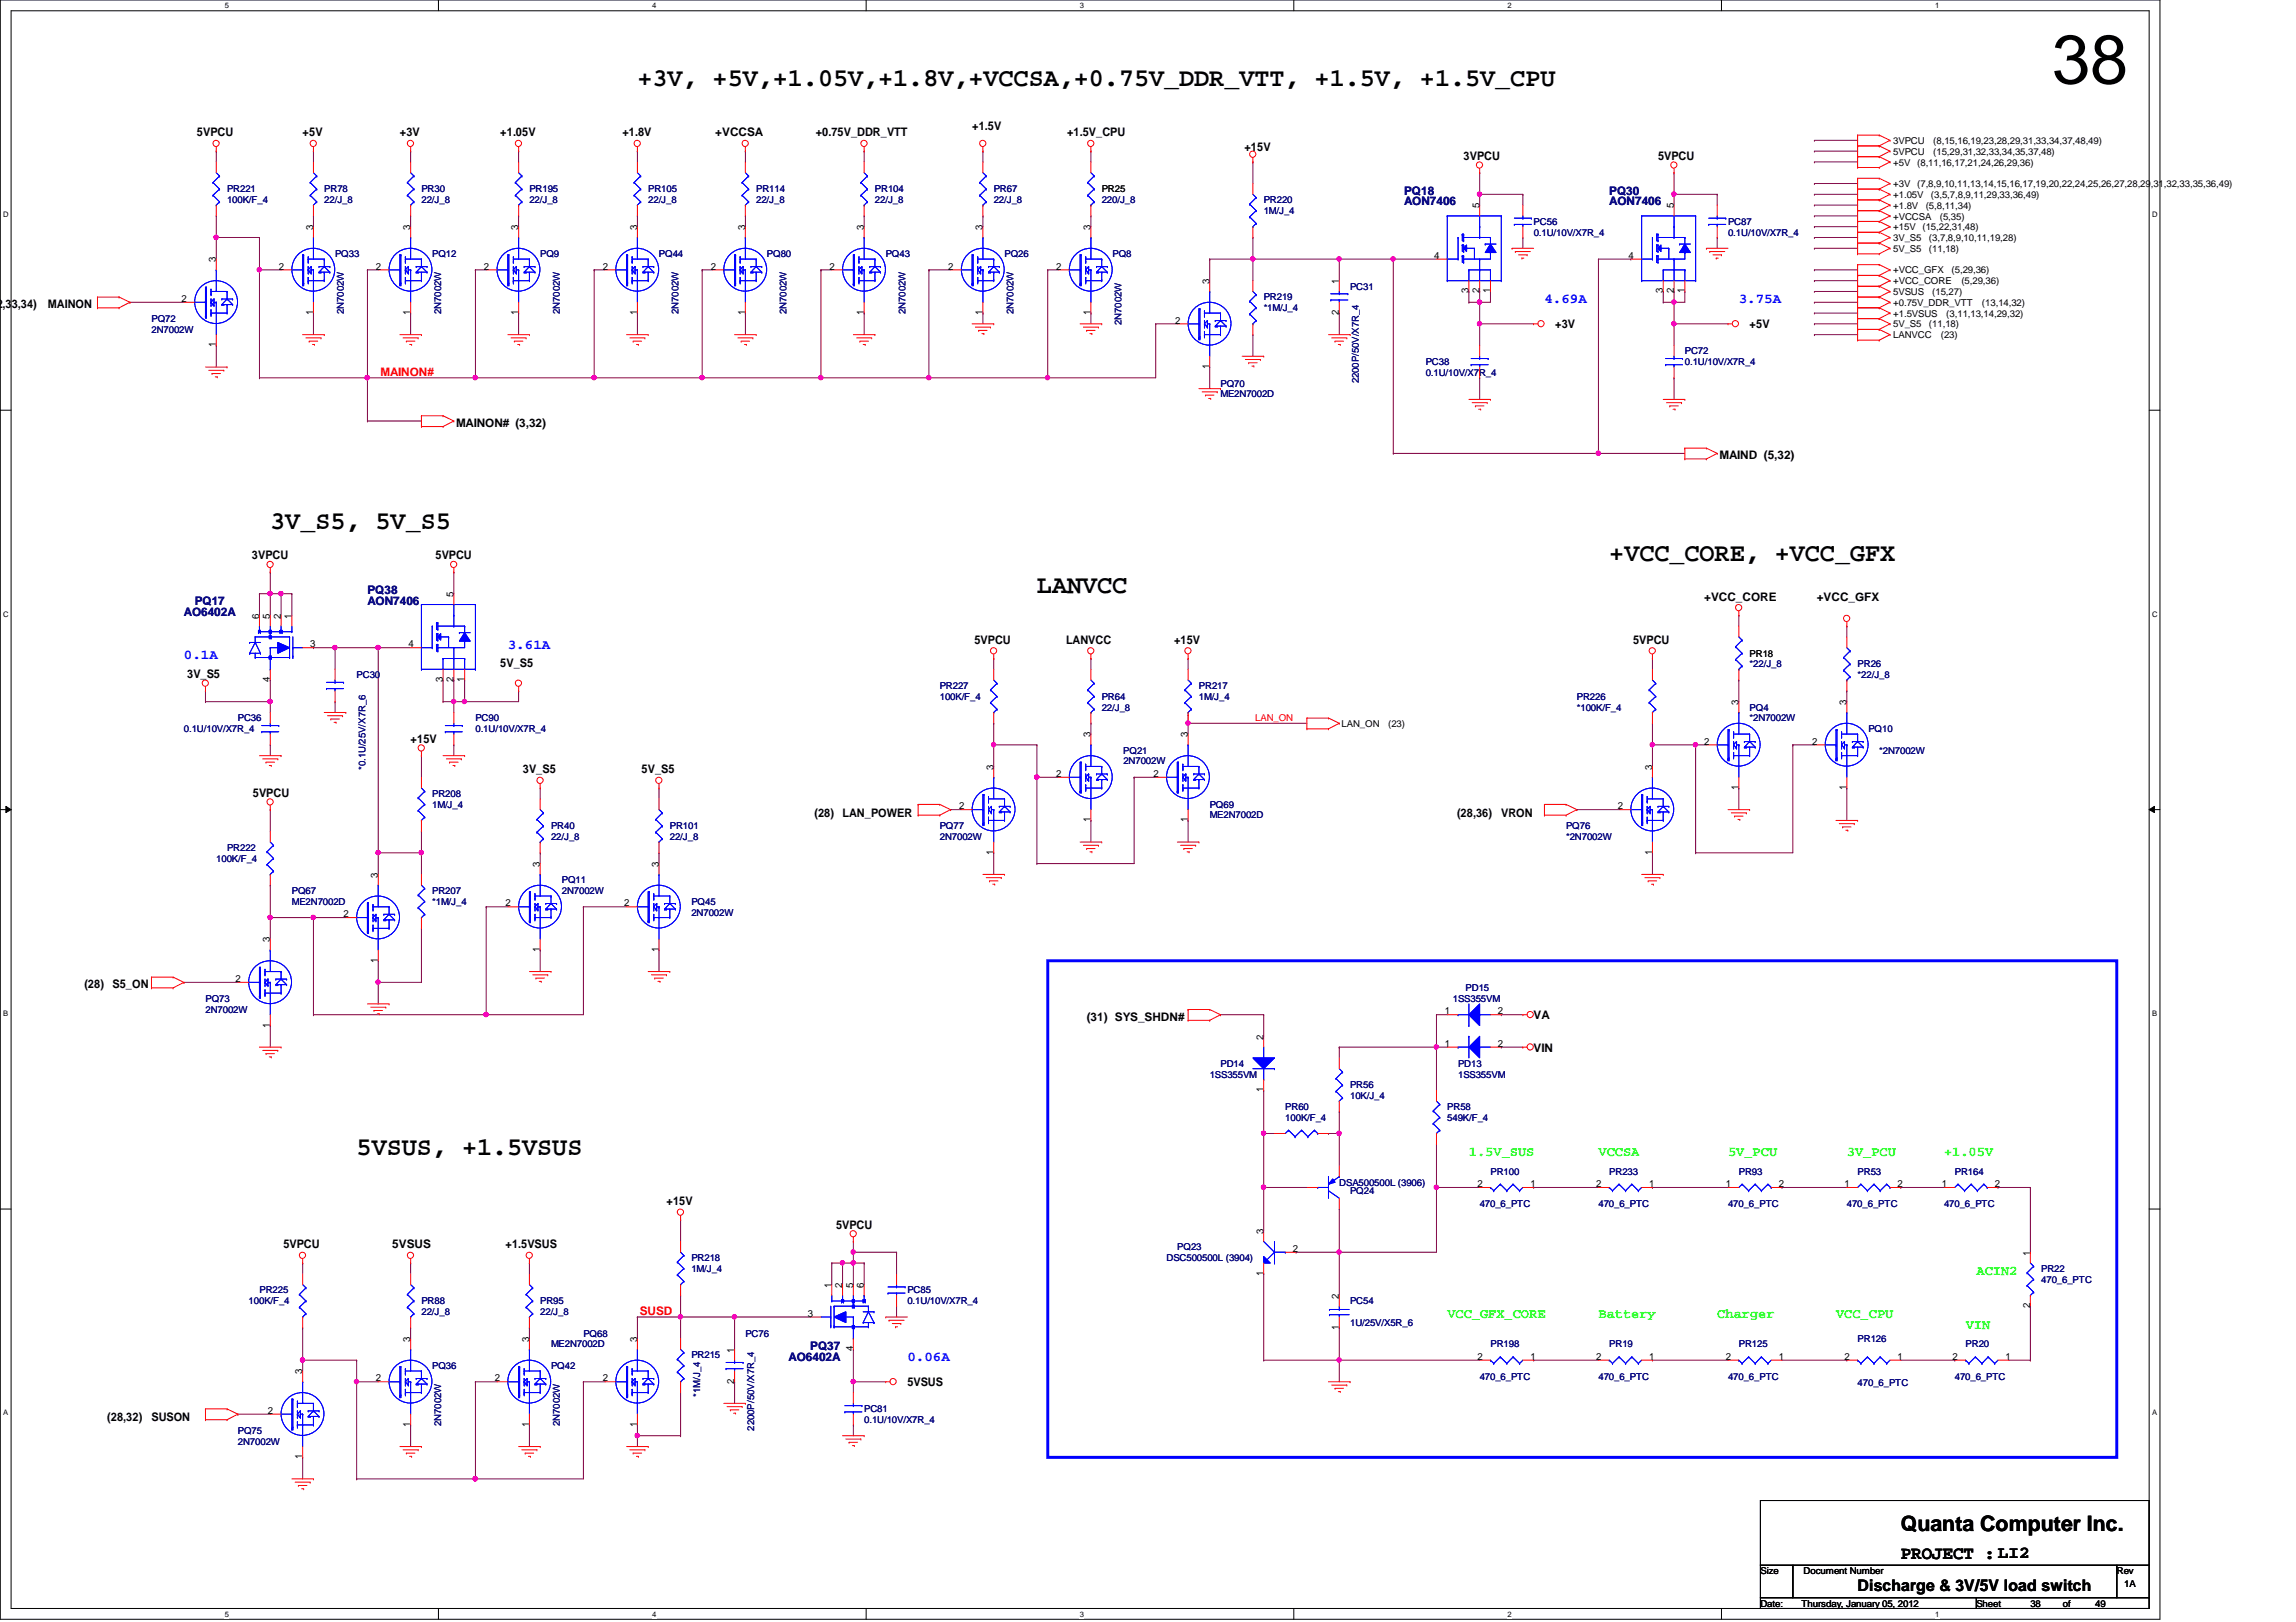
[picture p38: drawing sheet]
<svg xmlns="http://www.w3.org/2000/svg" width="297mm" height="210mm" viewBox="0 0 297 210" stroke-linecap="round" stroke-linejoin="round" font-family="sans-serif">
<defs><g id="words">
<text font-size="8.9" x="265.5" y="10.8">38</text>
<g font-size="3.3">
<text x="82.5" y="11.1">+3V, +5V,+1.05V,+1.8V,+VCCSA,+0.75V_DDR_VTT, +1.5V, +1.5V_CPU</text>
<text x="35" y="68.4">3V_S5, 5V_S5</text>
<text x="134.2" y="76.8">LANVCC</text>
<text x="208.2" y="72.6">+VCC_CORE, +VCC_GFX</text>
<text x="46.1" y="149.4">5VSUS, +1.5VSUS</text>
</g>
<text font-size="2.8" x="245.9" y="198.2">Quanta Computer Inc.</text>
<text font-size="2.4" x="245.9" y="201.7">PROJECT : LI2</text>
<text font-size="2.1" x="240.3" y="205.9">Discharge &amp; 3V/5V load switch</text>
<g font-size="1.8" fill="#00f">
<text x="199.8" y="39.2">4.69A</text>
<text x="225" y="39.2">3.75A</text>
<text x="65.7" y="83.9">3.61A</text>
<text x="23.8" y="85.3">0.1A</text>
<text x="117.4" y="176.1">0.06A</text>
</g>
<g font-size="1.8" fill="#0f0">
<text x="190" y="149.6">1.5V_SUS</text>
<text x="206.8" y="149.6">VCCSA</text>
<text x="223.6" y="149.6">5V_PCU</text>
<text x="238.9" y="149.6">3V_PCU</text>
<text x="251.5" y="149.6">+1.05V</text>
<text x="255.7" y="165">ACIN2</text>
<text x="187.2" y="170.6">VCC_GFX_CORE</text>
<text x="206.8" y="170.6">Battery</text>
<text x="222.2" y="170.6">Charger</text>
<text x="237.5" y="170.6">VCC_CPU</text>
<text x="254.3" y="172">VIN</text>
</g>
<g font-size="1.5">
<text x="25.5" y="17.7">5VPCU</text>
<text x="39.2" y="17.7">+5V</text>
<text x="51.7" y="17.7">+3V</text>
<text x="64.7" y="17.7">+1.05V</text>
<text x="80.5" y="17.7">+1.8V</text>
<text x="92.5" y="17.7">+VCCSA</text>
<text x="105.5" y="17.7">+0.75V_DDR_VTT</text>
<text x="125.8" y="16.8">+1.5V</text>
<text x="138" y="17.7">+1.5V_CPU</text>
<text x="161" y="19.6">+15V</text>
<text x="189.4" y="20.7">3VPCU</text>
<text x="214.5" y="20.7">5VPCU</text>
<text x="-.5" y="39.9">2,33,34)</text>
<text x="6.2" y="39.9">MAINON</text>
<text x="201.2" y="42.5">+3V</text>
<text x="226.4" y="42.5">+5V</text>
<text x="59" y="55.2">MAINON# (3,32)</text>
<text x="222.5" y="59.4">MAIND (5,32)</text>
<text x="32.6" y="72.4">3VPCU</text>
<text x="56.3" y="72.4">5VPCU</text>
<text x="220.5" y="77.7">+VCC_CORE</text>
<text x="235" y="77.7">+VCC_GFX</text>
<text x="126.1" y="83.3">5VPCU</text>
<text x="137.9" y="83.3">LANVCC</text>
<text x="151.9" y="83.3">+15V</text>
<text x="211.3" y="83.3">5VPCU</text>
<text x="24.2" y="87.8">3V_S5</text>
<text x="64.7" y="86.4">5V_S5</text>
<text x="53.1" y="96.1">+15V</text>
<text x="67.6" y="100.1">3V_S5</text>
<text x="83" y="100.1">5V_S5</text>
<text x="32.7" y="103.1">5VPCU</text>
<text x="105.4" y="105.7">(28)</text>
<text x="109" y="105.7">LAN_POWER</text>
<text x="188.5" y="105.7">(28,36)</text>
<text x="194.2" y="105.7">VRON</text>
<text x="10.9" y="127.9">(28)</text>
<text x="14.6" y="127.9">S5_ON</text>
<text x="198.4" y="131.9">VA</text>
<text x="140.6" y="132.1">(31) SYS_SHDN#</text>
<text x="198.4" y="136.1">VIN</text>
<text x="86.2" y="156">+15V</text>
<text x="36.7" y="161.5">5VPCU</text>
<text x="50.8" y="161.5">5VSUS</text>
<text x="65.4" y="161.5">+1.5VSUS</text>
<text x="108.2" y="159">5VPCU</text>
<text x="117.4" y="179.4">5VSUS</text>
<text x="13.9" y="183.9">(28,32)</text>
<text x="19.6" y="183.9">SUSON</text>
</g>
<g font-size="1.5" fill="#000080">
<text x="181.6" y="25.2">PQ18</text>
<text x="181.7" y="26.6">AON7406</text>
<text x="208.2" y="25.2">PQ30</text>
<text x="208.2" y="26.6">AON7406</text>
<text x="47.5" y="76.9">PQ38</text>
<text x="23.8" y="79.7">AO6402A</text>
<text x="25.2" y="78.3">PQ17</text>
<text x="47.5" y="78.3">AON7406</text>
<text x="102" y="176.1">AO6402A</text>
<text x="104.8" y="174.7">PQ37</text>
</g>
<g font-size="1.5" fill="#f00">
<text x="49.2" y="48.6">MAINON#</text>
<text x="82.8" y="170.1">SUSD</text>
</g>
<g font-size="1.3">
<text x="40.5" y="29.8" transform="rotate(-90 40.5 29.8)">3</text>
<text x="53.1" y="29.8" transform="rotate(-90 53.1 29.8)">3</text>
<text x="67.1" y="29.8" transform="rotate(-90 67.1 29.8)">3</text>
<text x="82.4" y="29.8" transform="rotate(-90 82.4 29.8)">3</text>
<text x="96.4" y="29.8" transform="rotate(-90 96.4 29.8)">3</text>
<text x="111.8" y="29.8" transform="rotate(-90 111.8 29.8)">3</text>
<text x="127.1" y="29.8" transform="rotate(-90 127.1 29.8)">3</text>
<text x="141.1" y="29.8" transform="rotate(-90 141.1 29.8)">3</text>
<text x="191.4" y="27" transform="rotate(-90 191.4 27)">5</text>
<text x="216.5" y="27" transform="rotate(-90 216.5 27)">5</text>
<text x="27.9" y="34" transform="rotate(-90 27.9 34)">3</text>
<text x="36.1" y="34.9">2</text>
<text x="48.6" y="34.9">2</text>
<text x="62.6" y="34.9">2</text>
<text x="78" y="34.9">2</text>
<text x="91.9" y="34.9">2</text>
<text x="107.3" y="34.9">2</text>
<text x="122.7" y="34.9">2</text>
<text x="136.6" y="34.9">2</text>
<text x="185.5" y="33.5">4</text>
<text x="210.7" y="33.5">4</text>
<text x="23.5" y="39.1">2</text>
<text x="40.5" y="40.8" transform="rotate(-90 40.5 40.8)">1</text>
<text x="53.1" y="40.8" transform="rotate(-90 53.1 40.8)">1</text>
<text x="67.1" y="40.8" transform="rotate(-90 67.1 40.8)">1</text>
<text x="82.4" y="40.8" transform="rotate(-90 82.4 40.8)">1</text>
<text x="96.4" y="40.8" transform="rotate(-90 96.4 40.8)">1</text>
<text x="111.8" y="40.8" transform="rotate(-90 111.8 40.8)">1</text>
<text x="127.1" y="40.8" transform="rotate(-90 127.1 40.8)">1</text>
<text x="141.1" y="40.8" transform="rotate(-90 141.1 40.8)">1</text>
<text x="152" y="41.9">2</text>
<text x="156.5" y="36.7" transform="rotate(-90 156.5 36.7)">3</text>
<text x="173.2" y="40.8" transform="rotate(-90 173.2 40.8)">2</text>
<text x="173.2" y="36.7" transform="rotate(-90 173.2 36.7)">1</text>
<text x="190" y="38" transform="rotate(-90 190 38)">3</text>
<text x="191.4" y="38" transform="rotate(-90 191.4 38)">2</text>
<text x="192.8" y="38" transform="rotate(-90 192.8 38)">1</text>
<text x="215.1" y="38" transform="rotate(-90 215.1 38)">3</text>
<text x="216.5" y="38" transform="rotate(-90 216.5 38)">2</text>
<text x="217.9" y="38" transform="rotate(-90 217.9 38)">1</text>
<text x="27.9" y="45" transform="rotate(-90 27.9 45)">1</text>
<text x="156.5" y="47.8" transform="rotate(-90 156.5 47.8)">1</text>
<text x="58.7" y="77.3" transform="rotate(-90 58.7 77.3)">5</text>
<text x="33.5" y="80.1" transform="rotate(-90 33.5 80.1)">6</text>
<text x="34.9" y="80.1" transform="rotate(-90 34.9 80.1)">5</text>
<text x="36.3" y="80.1" transform="rotate(-90 36.3 80.1)">2</text>
<text x="37.7" y="80.1" transform="rotate(-90 37.7 80.1)">1</text>
<text x="40.1" y="83.8">3</text>
<text x="52.8" y="83.8">4</text>
<text x="34.9" y="88.3" transform="rotate(-90 34.9 88.3)">4</text>
<text x="57.3" y="88.3" transform="rotate(-90 57.3 88.3)">3</text>
<text x="58.7" y="88.3" transform="rotate(-90 58.7 88.3)">2</text>
<text x="60.1" y="88.3" transform="rotate(-90 60.1 88.3)">1</text>
<text x="141.1" y="95.4" transform="rotate(-90 141.1 95.4)">3</text>
<text x="153.7" y="95.4" transform="rotate(-90 153.7 95.4)">3</text>
<text x="224.9" y="91.2" transform="rotate(-90 224.9 91.2)">3</text>
<text x="238.9" y="91.2" transform="rotate(-90 238.9 91.2)">3</text>
<text x="128.5" y="99.6" transform="rotate(-90 128.5 99.6)">3</text>
<text x="136.6" y="100.5">2</text>
<text x="149.2" y="100.5">2</text>
<text x="213.7" y="99.6" transform="rotate(-90 213.7 99.6)">3</text>
<text x="220.5" y="96.4">2</text>
<text x="234.4" y="96.4">2</text>
<text x="124.1" y="104.7">2</text>
<text x="141.1" y="106.4" transform="rotate(-90 141.1 106.4)">1</text>
<text x="153.7" y="106.4" transform="rotate(-90 153.7 106.4)">1</text>
<text x="209.3" y="104.7">2</text>
<text x="224.9" y="102.2" transform="rotate(-90 224.9 102.2)">1</text>
<text x="238.9" y="102.2" transform="rotate(-90 238.9 102.2)">1</text>
<text x="48.9" y="113.6" transform="rotate(-90 48.9 113.6)">3</text>
<text x="69.8" y="112.2" transform="rotate(-90 69.8 112.2)">3</text>
<text x="85.2" y="112.2" transform="rotate(-90 85.2 112.2)">3</text>
<text x="128.5" y="110.6" transform="rotate(-90 128.5 110.6)">1</text>
<text x="213.7" y="110.6" transform="rotate(-90 213.7 110.6)">1</text>
<text x="44.4" y="118.7">2</text>
<text x="65.4" y="117.3">2</text>
<text x="80.8" y="117.3">2</text>
<text x="34.9" y="122" transform="rotate(-90 34.9 122)">3</text>
<text x="48.9" y="124.6" transform="rotate(-90 48.9 124.6)">1</text>
<text x="69.8" y="123.2" transform="rotate(-90 69.8 123.2)">1</text>
<text x="85.2" y="123.2" transform="rotate(-90 85.2 123.2)">1</text>
<text x="30.5" y="127.1">2</text>
<text x="186.9" y="131.3">1</text>
<text x="193.8" y="131.3">2</text>
<text x="34.9" y="133" transform="rotate(-90 34.9 133)">1</text>
<text x="163.4" y="134.5" transform="rotate(-90 163.4 134.5)">2</text>
<text x="186.9" y="135.5">1</text>
<text x="193.8" y="135.5">2</text>
<text x="163.4" y="141.4" transform="rotate(-90 163.4 141.4)">1</text>
<text x="191.1" y="153.6">2</text>
<text x="198" y="153.6">1</text>
<text x="206.5" y="153.6">2</text>
<text x="213.4" y="153.6">1</text>
<text x="223.3" y="153.6">1</text>
<text x="230.1" y="153.6">2</text>
<text x="238.6" y="153.6">1</text>
<text x="245.5" y="153.6">2</text>
<text x="251.2" y="153.6">1</text>
<text x="258.1" y="153.6">2</text>
<text x="163.4" y="159.7" transform="rotate(-90 163.4 159.7)">3</text>
<text x="107.6" y="166.7" transform="rotate(-90 107.6 166.7)">1</text>
<text x="109" y="166.7" transform="rotate(-90 109 166.7)">2</text>
<text x="110.4" y="166.7" transform="rotate(-90 110.4 166.7)">5</text>
<text x="111.8" y="166.7" transform="rotate(-90 111.8 166.7)">6</text>
<text x="163.4" y="165.1" transform="rotate(-90 163.4 165.1)">1</text>
<text x="167.3" y="162">2</text>
<text x="262.6" y="162.5" transform="rotate(-90 262.6 162.5)">1</text>
<text x="53.1" y="173.7" transform="rotate(-90 53.1 173.7)">3</text>
<text x="68.4" y="173.7" transform="rotate(-90 68.4 173.7)">3</text>
<text x="82.4" y="173.7" transform="rotate(-90 82.4 173.7)">3</text>
<text x="104.5" y="170.4">3</text>
<text x="173.2" y="172.1" transform="rotate(-90 173.2 172.1)">1</text>
<text x="173.2" y="168.1" transform="rotate(-90 173.2 168.1)">2</text>
<text x="262.6" y="169.3" transform="rotate(-90 262.6 169.3)">2</text>
<text x="39.1" y="177.8" transform="rotate(-90 39.1 177.8)">3</text>
<text x="48.6" y="178.8">2</text>
<text x="64" y="178.8">2</text>
<text x="78" y="178.8">2</text>
<text x="95" y="179.1" transform="rotate(-90 95 179.1)">2</text>
<text x="95" y="175" transform="rotate(-90 95 175)">1</text>
<text x="110.4" y="174.9" transform="rotate(-90 110.4 174.9)">4</text>
<text x="191.1" y="176">2</text>
<text x="198" y="176">1</text>
<text x="206.5" y="176">2</text>
<text x="213.4" y="176">1</text>
<text x="223.3" y="176">2</text>
<text x="230.1" y="176">1</text>
<text x="238.6" y="176">2</text>
<text x="245.5" y="176">1</text>
<text x="252.6" y="176">2</text>
<text x="259.5" y="176">1</text>
<text x="34.7" y="183">2</text>
<text x="53.1" y="184.7" transform="rotate(-90 53.1 184.7)">1</text>
<text x="68.4" y="184.7" transform="rotate(-90 68.4 184.7)">1</text>
<text x="82.4" y="184.7" transform="rotate(-90 82.4 184.7)">1</text>
<text x="39.1" y="188.8" transform="rotate(-90 39.1 188.8)">1</text>
</g>
<g font-size="1.2">
<text x="244.9" y="20">5VPCU</text>
<text x="244.9" y="21.4">+5V</text>
<text x="244.9" y="18.6">3VPCU</text>
<text x="248" y="21.4">(8,11,16,17,21,24,26,29,36)</text>
<text x="250.1" y="20">(15,29,31,32,33,34,35,37,48)</text>
<text x="250.1" y="18.6">(8,15,16,19,23,28,29,31,33,34,37,48,49)</text>
<text x="142.5" y="24.9">PR25</text>
<text x="244.9" y="27">+1.8V</text>
<text x="244.9" y="25.6">+1.05V</text>
<text x="244.9" y="29.8">+15V</text>
<text x="244.9" y="28.4">+VCCSA</text>
<text x="244.9" y="24.2">+3V</text>
<text x="248" y="24.2">(7,8,9,10,11,13,14,15,16,17,19,20,22,24,25,26,27,28,29,31,32,33,35,36,49)</text>
<text x="248.7" y="29.8">(15,22,31,48)</text>
<text x="249.1" y="27">(5,8,11,34)</text>
<text x="249.8" y="25.6">(3,5,7,8,9,11,29,33,36,49)</text>
<text x="251" y="28.4">(5,35)</text>
<text x="244.9" y="32.6">5V_S5</text>
<text x="244.9" y="31.2">3V_S5</text>
<text x="244.9" y="35.4">+VCC_GFX</text>
<text x="249.6" y="32.6">(11,18)</text>
<text x="249.6" y="31.2">(3,7,8,9,10,11,19,28)</text>
<text x="252.5" y="35.4">(5,29,36)</text>
<text x="244.9" y="38.2">5VSUS</text>
<text x="244.9" y="36.8">+VCC_CORE</text>
<text x="244.9" y="41">+1.5VSUS</text>
<text x="244.9" y="39.6">+0.75V_DDR_VTT</text>
<text x="250" y="38.2">(15,27)</text>
<text x="251.8" y="41">(3,11,13,14,29,32)</text>
<text x="253.7" y="36.8">(5,29,36)</text>
<text x="256.4" y="39.6">(13,14,32)</text>
<text x="244.9" y="42.4">5V_S5</text>
<text x="244.9" y="43.8">LANVCC</text>
<text x="249.6" y="42.4">(11,18)</text>
<text x="251.1" y="43.8">(23)</text>
<text x="226.4" y="85">PR18</text>
<text x="173.6" y="94.1">LAN_ON</text>
<text x="179.6" y="94.1">(23)</text>
<text x="227.8" y="203.7">Size</text>
<text x="233.3" y="203.7">Document Number</text>
<text x="273.9" y="203.7">Rev</text>
<text x="227.8" y="207.9">Date:</text>
<text x="233" y="207.9">Thursday, January 05, 2012</text>
<text x="255.7" y="207.9">Sheet</text>
<text x="262.7" y="207.9">38</text>
<text x="266.9" y="207.9">of</text>
<text x="271.1" y="207.9">49</text>
<text x="274.8" y="205.4">1A</text>
</g>
<g font-size="1.2" fill="#000080">
<text x="29.4" y="24.9">PR221</text>
<text x="29.4" y="26.3">100K/F_4</text>
<text x="41.9" y="24.9">PR78</text>
<text x="41.9" y="26.3">22/J_8</text>
<text x="54.5" y="24.9">PR30</text>
<text x="54.5" y="26.3">22/J_8</text>
<text x="68.5" y="24.9">PR195</text>
<text x="68.5" y="26.3">22/J_8</text>
<text x="83.9" y="24.9">PR105</text>
<text x="83.9" y="26.3">22/J_8</text>
<text x="97.8" y="24.9">PR114</text>
<text x="97.8" y="26.3">22/J_8</text>
<text x="113.2" y="24.9">PR104</text>
<text x="113.2" y="26.3">22/J_8</text>
<text x="128.6" y="24.9">PR67</text>
<text x="128.6" y="26.3">22/J_8</text>
<text x="142.5" y="26.3">220/J_8</text>
<text x="163.5" y="26.3">PR220</text>
<text x="163.5" y="27.7">1M/J_4</text>
<text x="198.4" y="29.1">PC56</text>
<text x="223.6" y="29.1">PC87</text>
<text x="43.3" y="33.3">PQ33</text>
<text x="55.9" y="33.3">PQ12</text>
<text x="69.9" y="33.3">PQ9</text>
<text x="85.3" y="33.3">PQ44</text>
<text x="99.2" y="33.3">PQ80</text>
<text x="114.6" y="33.3">PQ43</text>
<text x="130" y="33.3">PQ26</text>
<text x="143.9" y="33.3">PQ8</text>
<text x="198.4" y="30.5">0.1U/10V/X7R_4</text>
<text x="223.6" y="30.5">0.1U/10V/X7R_4</text>
<text x="19.6" y="41.7">PQ72</text>
<text x="44.5" y="40.6" transform="rotate(-90 44.5 40.6)">2N7002W</text>
<text x="57.1" y="40.6" transform="rotate(-90 57.1 40.6)">2N7002W</text>
<text x="72.4" y="40.6" transform="rotate(-90 72.4 40.6)">2N7002W</text>
<text x="87.8" y="40.6" transform="rotate(-90 87.8 40.6)">2N7002W</text>
<text x="101.8" y="40.6" transform="rotate(-90 101.8 40.6)">2N7002W</text>
<text x="117.1" y="40.6" transform="rotate(-90 117.1 40.6)">2N7002W</text>
<text x="131.1" y="40.6" transform="rotate(-90 131.1 40.6)">2N7002W</text>
<text x="163.5" y="38.9">PR219</text>
<text x="163.5" y="40.3">*1M/J_4</text>
<text x="174.7" y="37.5">PC31</text>
<text x="19.6" y="43.1">2N7002W</text>
<text x="145.1" y="42" transform="rotate(-90 145.1 42)">2N7002W</text>
<text x="184.4" y="47.2">PC38</text>
<text x="218" y="45.8">PC72</text>
<text x="218" y="47.2">0.1U/10V/X7R_4</text>
<text x="157.9" y="50">PQ70</text>
<text x="157.9" y="51.4">ME2N7002D</text>
<text x="175.8" y="49.6" transform="rotate(-90 175.8 49.6)">2200P/50V/X7R_4</text>
<text x="184.4" y="48.6">0.1U/10V/X7R_4</text>
<text x="46.1" y="87.8">PC30</text>
<text x="121.6" y="89.2">PR227</text>
<text x="155.1" y="89.2">PR217</text>
<text x="226.4" y="86.4">*22/J_8</text>
<text x="240.3" y="86.4">PR26</text>
<text x="240.3" y="87.8">*22/J_8</text>
<text x="23.8" y="94.7">0.1U/10V/X7R_4</text>
<text x="30.8" y="93.3">PC36</text>
<text x="61.5" y="93.3">PC90</text>
<text x="61.5" y="94.7">0.1U/10V/X7R_4</text>
<text x="121.6" y="90.6">100K/F_4</text>
<text x="142.5" y="90.6">PR64</text>
<text x="142.5" y="91.9">22/J_8</text>
<text x="155.1" y="90.6">1M/J_4</text>
<text x="204" y="90.6">PR226</text>
<text x="204" y="91.9">*100K/F_4</text>
<text x="226.4" y="91.9">PQ4</text>
<text x="226.4" y="93.3">*2N7002W</text>
<text x="241.7" y="94.7">PQ10</text>
<text x="47.3" y="99.6" transform="rotate(-90 47.3 99.6)">*0.1U/25V/X7R_6</text>
<text x="145.3" y="97.5">PQ21</text>
<text x="145.3" y="98.9">2N7002W</text>
<text x="243.1" y="97.5">*2N7002W</text>
<text x="55.9" y="103.1">PR208</text>
<text x="55.9" y="104.5">1M/J_4</text>
<text x="71.3" y="107.3">PR40</text>
<text x="86.7" y="107.3">PR101</text>
<text x="121.6" y="107.3">PQ77</text>
<text x="156.5" y="104.5">PQ69</text>
<text x="156.5" y="105.9">ME2N7002D</text>
<text x="202.6" y="107.3">PQ76</text>
<text x="28" y="111.5">100K/F_4</text>
<text x="29.4" y="110.1">PR222</text>
<text x="71.3" y="108.7">22/J_8</text>
<text x="86.7" y="108.7">22/J_8</text>
<text x="121.6" y="108.7">2N7002W</text>
<text x="202.6" y="108.7">*2N7002W</text>
<text x="37.8" y="115.7">PQ67</text>
<text x="37.8" y="117.1">ME2N7002D</text>
<text x="55.9" y="115.7">PR207</text>
<text x="55.9" y="117.1">*1M/J_4</text>
<text x="72.7" y="114.3">PQ11</text>
<text x="72.7" y="115.7">2N7002W</text>
<text x="89.4" y="117.1">PQ45</text>
<text x="89.4" y="118.5">2N7002W</text>
<text x="26.6" y="129.7">PQ73</text>
<text x="26.6" y="131.1">2N7002W</text>
<text x="188" y="129.7">1SS355VM</text>
<text x="189.6" y="128.3">PD15</text>
<text x="156.5" y="139.4">1SS355VM</text>
<text x="157.9" y="138">PD14</text>
<text x="166.3" y="143.6">PR60</text>
<text x="174.7" y="140.8">PR56</text>
<text x="174.7" y="142.2">10K/J_4</text>
<text x="187.2" y="143.6">PR58</text>
<text x="188.6" y="138">PD13</text>
<text x="188.6" y="139.4">1SS355VM</text>
<text x="166.3" y="145">100K/F_4</text>
<text x="187.2" y="145">549K/F_4</text>
<text x="173.3" y="153.4">DSA500500L (3906)</text>
<text x="174.7" y="154.5">PQ24</text>
<text x="192.8" y="152">PR100</text>
<text x="208.2" y="152">PR233</text>
<text x="225" y="152">PR93</text>
<text x="240.3" y="152">PR53</text>
<text x="252.9" y="152">PR164</text>
<text x="152.3" y="161.8">PQ23</text>
<text x="191.4" y="156.2">470_6_PTC</text>
<text x="206.8" y="156.2">470_6_PTC</text>
<text x="223.6" y="156.2">470_6_PTC</text>
<text x="238.9" y="156.2">470_6_PTC</text>
<text x="251.5" y="156.2">470_6_PTC</text>
<text x="33.6" y="167.4">PR225</text>
<text x="89.4" y="163.2">PR218</text>
<text x="89.4" y="164.6">1M/J_4</text>
<text x="117.4" y="167.4">PC85</text>
<text x="150.9" y="163.2">DSC500500L (3904)</text>
<text x="264.1" y="164.6">PR22</text>
<text x="264.1" y="166">470_6_PTC</text>
<text x="32.2" y="168.8">100K/F_4</text>
<text x="54.5" y="168.8">PR88</text>
<text x="54.5" y="170.2">22/J_8</text>
<text x="69.9" y="168.8">PR95</text>
<text x="69.9" y="170.2">22/J_8</text>
<text x="75.5" y="173">PQ68</text>
<text x="96.4" y="173">PC76</text>
<text x="117.4" y="168.8">0.1U/10V/X7R_4</text>
<text x="174.7" y="168.8">PC54</text>
<text x="174.7" y="171.6">1U/25V/X5R_6</text>
<text x="240.3" y="173.7">PR126</text>
<text x="55.9" y="177.2">PQ36</text>
<text x="71.3" y="177.2">PQ42</text>
<text x="71.3" y="174.4">ME2N7002D</text>
<text x="89.4" y="175.8">PR215</text>
<text x="191.4" y="178.6">470_6_PTC</text>
<text x="192.8" y="174.4">PR198</text>
<text x="206.8" y="178.6">470_6_PTC</text>
<text x="208.2" y="174.4">PR19</text>
<text x="223.6" y="178.6">470_6_PTC</text>
<text x="225" y="174.4">PR125</text>
<text x="240.3" y="179.4">470_6_PTC</text>
<text x="252.9" y="178.6">470_6_PTC</text>
<text x="254.3" y="174.4">PR20</text>
<text x="30.8" y="185.5">PQ75</text>
<text x="57.1" y="184.5" transform="rotate(-90 57.1 184.5)">2N7002W</text>
<text x="72.4" y="184.5" transform="rotate(-90 72.4 184.5)">2N7002W</text>
<text x="90.6" y="180.8" transform="rotate(-90 90.6 180.8)">*1M/J_4</text>
<text x="97.6" y="185.1" transform="rotate(-90 97.6 185.1)">2200P/50V/X7R_4</text>
<text x="111.8" y="182.8">PC81</text>
<text x="111.8" y="184.1">0.1U/10V/X7R_4</text>
<text x="30.8" y="186.9">2N7002W</text>
</g>
<text font-size="1.2" fill="#f00" x="162.4" y="93.3">LAN_ON</text>
<g font-size="1">
<text x="29.1" y="1.1">5</text>
<text x="84.4" y="1.1">4</text>
<text x="139.7" y="1.1">3</text>
<text x="195" y="1.1">2</text>
<text x="250.4" y="1.1">1</text>
<text x=".4" y="28.1">D</text>
<text x="278.4" y="28.1">D</text>
<text x=".4" y="79.8">C</text>
<text x="278.4" y="79.8">C</text>
<text x=".4" y="131.5">B</text>
<text x="278.4" y="131.5">B</text>
<text x=".4" y="183.2">A</text>
<text x="278.4" y="183.2">A</text>
<text x="29.1" y="209.2">5</text>
<text x="84.4" y="209.2">4</text>
<text x="139.7" y="209.2">3</text>
<text x="195" y="209.2">2</text>
<text x="250.4" y="209.2">1</text>
</g>
</g></defs>
<path d="M0 0h279.4v209.5h-279.4zM1.4 1.4h276.6v206.8h-276.6z" fill="none" stroke="#000" stroke-width=".13"/>
<g fill="#fff">
<path d="M29.1 .2h.5v1.1h-.5z"/>
<path d="M29.1 208.3h.5v1.1h-.5z"/>
</g>
<path d="M56.7 0v1.4M56.7 208.2v1.3" fill="none" stroke="#000" stroke-width=".13"/>
<g fill="#fff">
<path d="M84.4 .2h.5v1.1h-.5z"/>
<path d="M84.4 208.3h.5v1.1h-.5z"/>
</g>
<path d="M112.1 0v1.4M112.1 208.2v1.3" fill="none" stroke="#000" stroke-width=".13"/>
<g fill="#fff">
<path d="M139.7 .2h.5v1.1h-.5z"/>
<path d="M139.7 208.3h.5v1.1h-.5z"/>
</g>
<path d="M167.4 0v1.4M167.4 208.2v1.3" fill="none" stroke="#000" stroke-width=".13"/>
<g fill="#fff">
<path d="M195 .2h.6v1.1h-.6z"/>
<path d="M195 208.3h.6v1.1h-.6z"/>
</g>
<path d="M222.7 0v1.4M222.7 208.2v1.3" fill="none" stroke="#000" stroke-width=".13"/>
<g fill="#fff">
<path d="M250.4 .2h.5v1.1h-.5z"/>
<path d="M250.4 208.3h.5v1.1h-.5z"/>
<path d="M.4 27.2h.7v1.1h-.7z"/>
<path d="M278.4 27.2h.7v1.1h-.7z"/>
<path d="M.4 78.9h.7v1.1h-.7z"/>
<path d="M278.4 78.9h.7v1.1h-.7z"/>
</g>
<path d="M0 53.1h1.4M278 53.1h1.4" fill="none" stroke="#000" stroke-width=".13"/>
<g fill="#fff">
<path d="M.4 130.6h.7v1.1h-.7z"/>
<path d="M278.4 130.6h.7v1.1h-.7z"/>
</g>
<path d="M0 104.8h1.4M.8 104.4l.6 .4-.6 .4zM278 104.8h1.4M278 104.8l.7-.4v.8z" fill="none" stroke="#000" stroke-width=".13"/>
<path d="M.8 104.4l.6 .4-.6 .4zM278 104.8l.7-.4v.8z" fill="#000"/>
<g fill="#fff">
<path d="M.4 182.3h.7v1.1h-.7z"/>
<path d="M278.4 182.3h.7v1.1h-.7z"/>
</g>
<path d="M0 156.5h1.4M278 156.5h1.4" fill="none" stroke="#000" stroke-width=".13"/>
<path d="M173.3 176h18.1M173.3 176h.1M198.4 176h.1M198.4 176h8.4M213.8 176h.1M213.8 176h9.8" fill="none" stroke="#800040" stroke-width=".13"/>
<circle cx="173.2" cy="176" r=".29" fill="#f0f"/>
<circle cx="173.2" cy="176" r=".29" fill="none" stroke="#f0f" stroke-width=".13"/>
<path d="M163.5 131.3h.1M163.5 131.3v2.8M185.8 135.5h1.4M185.8 135.5h.1M163.5 141.1h.1M163.5 153.7h.1M163.5 141.1v5.6M163.5 153.7v5.6M163.5 176h.1M173.3 171.8h.1M173.3 171.8v4.2h-9.8" fill="none" stroke="#800040" stroke-width=".13"/>
<circle cx="163.5" cy="153.6" r=".29" fill="#f0f"/>
<circle cx="163.5" cy="153.6" r=".29" fill="none" stroke="#f0f" stroke-width=".13"/>
<path d="M173.3 135.5h.1M173.3 135.5v1.4M185.8 135.5h.1M185.8 135.5v5.6M194.2 135.5h.1M194.2 135.5h2.8M163.5 164.8h.1M163.5 164.8v11.2M173.3 176h.1M173.3 162.1h.1M173.3 162.1v5.5M173.3 176v2.8" fill="none" stroke="#800040" stroke-width=".13"/>
<circle cx="185.8" cy="135.5" r=".29" fill="#f0f"/>
<circle cx="185.8" cy="135.5" r=".29" fill="none" stroke="#f0f" stroke-width=".13"/>
<path d="M173.3 146.7h.1M173.3 146.7v4.2" fill="none" stroke="#800040" stroke-width=".13"/>
<circle cx="173.2" cy="146.7" r=".29" fill="#f0f"/>
<circle cx="173.2" cy="146.7" r=".29" fill="none" stroke="#f0f" stroke-width=".13"/>
<path d="M173.3 135.5h.1M173.3 135.5h12.5M173.3 143.9h.1M173.3 143.9v2.8M185.8 153.7h5.6M185.8 153.7h.1M185.8 153.7v8.4" fill="none" stroke="#800040" stroke-width=".13"/>
<circle cx="185.8" cy="153.6" r=".29" fill="#f0f"/>
<circle cx="185.8" cy="153.6" r=".29" fill="none" stroke="#f0f" stroke-width=".13"/>
<path d="M173.3 156.5h.1M173.3 156.5v5.6h-5.6M167.7 162.1h.1" fill="none" stroke="#800040" stroke-width=".13"/>
<circle cx="173.2" cy="162" r=".29" fill="#f0f"/>
<circle cx="173.2" cy="162" r=".29" fill="none" stroke="#f0f" stroke-width=".13"/>
<path d="M163.5 146.7h1.4M163.5 153.7h5.6M163.5 153.7h.1M163.5 146.7h.1M163.5 146.7v7M171.9 146.7h.1M171.9 146.7h1.4M185.8 148.1h.1M185.8 148.1v5.6" fill="none" stroke="#800040" stroke-width=".13"/>
<circle cx="163.5" cy="153.6" r=".29" fill="#f0f"/>
<circle cx="163.5" cy="153.6" r=".29" fill="none" stroke="#f0f" stroke-width=".13"/>
<circle cx="163.5" cy="146.7" r=".29" fill="#f0f"/>
<circle cx="163.5" cy="146.7" r=".29" fill="none" stroke="#f0f" stroke-width=".13"/>
<path d="M157.9 131.3h5.6M157.9 131.3h.1M198.4 153.7h.1M198.4 153.7h8.4M213.8 153.7h.1M213.8 153.7h9.8M88 170.4h.1M88 170.4v2.8M173.3 162.1h.1M173.3 162.1h12.5" fill="none" stroke="#800040" stroke-width=".13"/>
<circle cx="88" cy="170.4" r=".29" fill="#f0f"/>
<circle cx="88" cy="170.4" r=".29" fill="none" stroke="#f0f" stroke-width=".13"/>
<path d="M46.1 178.8h2.8M46.1 178.8h.1M109 163.4h.1M109 163.4v2.8M110.4 178.8h.1M110.4 178.8v1.4" fill="none" stroke="#800040" stroke-width=".13"/>
<circle cx="110.4" cy="178.8" r=".29" fill="#f0f"/>
<circle cx="110.4" cy="178.8" r=".29" fill="none" stroke="#f0f" stroke-width=".13"/>
<path d="M39.2 171.8h.1M39.2 171.8v4.2M95 170.4h.1M95 170.4h9.8M110.4 178.8h.1M110.4 178.8h4.2M111.8 163.4h.1M111.8 163.4v2.8M39.2 188.6h.1M39.2 188.6v2.8M82.5 185.8h5.5M82.5 185.8h.1" fill="none" stroke="#800040" stroke-width=".13"/>
<circle cx="39.1" cy="176" r=".29" fill="#f0f"/>
<circle cx="39.1" cy="176" r=".29" fill="none" stroke="#f0f" stroke-width=".13"/>
<path d="M39.2 176h.1M39.2 176h6.9M82.5 170.4h12.5M82.5 170.4h.1M88 170.4h.1M88 167.6h.1M88 167.6v2.8M107.6 163.4h2.8M107.6 163.4h.1M109 163.4h.1M110.4 174.6h.1M110.4 174.6v4.2" fill="none" stroke="#800040" stroke-width=".13"/>
<circle cx="109" cy="163.4" r=".29" fill="#f0f"/>
<circle cx="109" cy="163.4" r=".29" fill="none" stroke="#f0f" stroke-width=".13"/>
<path d="M110.4 162.1h.1M110.4 162.1v1.3" fill="none" stroke="#800040" stroke-width=".13"/>
<circle cx="110.4" cy="162" r=".29" fill="#f0f"/>
<circle cx="110.4" cy="162" r=".29" fill="none" stroke="#f0f" stroke-width=".13"/>
<path d="M61.5 191.4h14M61.5 191.4h.1" fill="none" stroke="#800040" stroke-width=".13"/>
<circle cx="61.5" cy="191.4" r=".29" fill="#f0f"/>
<circle cx="61.5" cy="191.4" r=".29" fill="none" stroke="#f0f" stroke-width=".13"/>
<g fill="none" stroke="#800040" stroke-width=".13">
<path d="M110.4 163.4h1.4M110.4 162.1h5.6M110.4 163.4h.1M110.4 162.1h.1M110.4 160.7h.1M110.4 160.7v1.4M110.4 163.4v2.8M116 162.1h.1M116 169h.1M116 162.1v2.7M116 169v1.4M82.5 184.4h.1"/>
<path d="M82.5 184.4v1.4M110.4 184.4h.1M110.4 184.4v1.4"/>
</g>
<circle cx="110.4" cy="163.4" r=".29" fill="#f0f"/>
<circle cx="110.4" cy="163.4" r=".29" fill="none" stroke="#f0f" stroke-width=".13"/>
<path d="M39.2 176h.1M39.2 176v1.4M61.5 178.8h2.8M61.5 178.8h.1M61.5 178.8v12.6M82.5 170.4h.1M82.5 170.4v2.8M95 170.4h.1M95 170.4v4.2M107.6 163.4h.1M107.6 163.4v2.8" fill="none" stroke="#800040" stroke-width=".13"/>
<circle cx="95" cy="170.4" r=".29" fill="#f0f"/>
<circle cx="95" cy="170.4" r=".29" fill="none" stroke="#f0f" stroke-width=".13"/>
<g fill="none" stroke="#800040" stroke-width=".13">
<path d="M88 157.9h.1M88 157.9v2.8M53.1 171.8h.1M53.1 163.4h.1M53.1 163.4v1.4M53.1 171.8v1.4M68.5 171.8h.1M68.5 163.4h.1M68.5 163.4v1.4M68.5 171.8v1.4M30.8 183h4.2M30.8 183h.1"/>
<path d="M53.1 184.4h.1M53.1 184.4v2.8M68.5 184.4h.1M68.5 184.4v2.8M82.5 185.8h.1M82.5 185.8v1.4M88 185.8h.1M88 180.2v5.6"/>
</g>
<circle cx="82.4" cy="185.8" r=".29" fill="#f0f"/>
<circle cx="82.4" cy="185.8" r=".29" fill="none" stroke="#f0f" stroke-width=".13"/>
<g fill="none" stroke="#800040" stroke-width=".13">
<path d="M28 30.7h5.6M28 30.7h.1M156.5 33.5h5.6M156.5 33.5h.1M173.3 33.5h7M173.3 33.5h.1M206.8 33.5h.1M206.8 33.5v25.2M216.6 41.9h.1M216.6 41.9v2.8M75.5 178.8h.1M75.5 178.8v12.6"/>
<path d="M75.5 178.8h2.8M95 178.8h.1M95 178.8v2.8"/>
</g>
<circle cx="180.2" cy="33.5" r=".29" fill="#f0f"/>
<circle cx="180.2" cy="33.5" r=".29" fill="none" stroke="#f0f" stroke-width=".13"/>
<path d="M191.4 39.1h.1M191.4 39.1v5.6M215.2 37.7h.1M215.2 37.7v1.4M216.6 39.1h.1M216.6 39.1v2.8M191.4 41.9h.1" fill="none" stroke="#800040" stroke-width=".13"/>
<circle cx="191.4" cy="39.1" r=".29" fill="#f0f"/>
<circle cx="191.4" cy="39.1" r=".29" fill="none" stroke="#f0f" stroke-width=".13"/>
<g fill="none" stroke="#800040" stroke-width=".13">
<path d="M28 27.9h.1M28 27.9v2.8M33.6 34.9h.1M33.6 30.7h.1M33.6 30.7v4.2M33.6 34.9h2.8M162.1 33.5h.1M162.1 33.5v2.8M190 37.7h.1M190 39.1h.1M190 37.7v1.4M191.4 37.7h.1"/>
<path d="M191.4 37.7v1.4h-1.4"/>
</g>
<circle cx="27.9" cy="30.7" r=".29" fill="#f0f"/>
<circle cx="27.9" cy="30.7" r=".29" fill="none" stroke="#f0f" stroke-width=".13"/>
<path d="M216.6 39.1h1.4M216.6 39.1h.1M162.1 43.3h.1M162.1 43.3v2.8" fill="none" stroke="#800040" stroke-width=".13"/>
<circle cx="216.5" cy="39.1" r=".29" fill="#f0f"/>
<circle cx="216.5" cy="39.1" r=".29" fill="none" stroke="#f0f" stroke-width=".13"/>
<g fill="none" stroke="#800040" stroke-width=".13">
<path d="M28 19.6h.1M28 19.6v1.4M191.4 39.1h.1M192.8 37.7h.1M192.8 37.7v1.4h-1.4M215.2 39.1h.1M216.6 25.1h.1M216.6 37.7h.1M216.6 22.4h.1M216.6 37.7v1.4h-1.4M216.6 22.4v4.1M218 37.7h.1"/>
<path d="M218 37.7v1.4M33.6 48.9h.1M33.6 48.9h13.9M135.5 48.9h.1M135.5 48.9h14"/>
</g>
<circle cx="135.5" cy="48.9" r=".29" fill="#f0f"/>
<circle cx="135.5" cy="48.9" r=".29" fill="none" stroke="#f0f" stroke-width=".13"/>
<g fill="none" stroke="#800040" stroke-width=".13">
<path d="M40.6 19.6h.1M40.6 19.6v1.4M53.1 19.6h.1M53.1 19.6v1.4M28 30.7h.1M28 30.7v2.8M40.6 27.9h.1M40.6 27.9v1.4M53.1 27.9h.1M53.1 27.9v1.4M162.1 33.5h.1M162.1 33.5h11.2"/>
<path d="M191.4 48.9h.1M191.4 48.9v2.8M216.6 48.9h.1M216.6 48.9v2.8"/>
</g>
<circle cx="162.1" cy="33.5" r=".29" fill="#f0f"/>
<circle cx="162.1" cy="33.5" r=".29" fill="none" stroke="#f0f" stroke-width=".13"/>
<path d="M33.6 34.9h.1M33.6 34.9v14M162.1 21h.1M162.1 21v2.7" fill="none" stroke="#800040" stroke-width=".13"/>
<circle cx="33.5" cy="34.9" r=".29" fill="#f0f"/>
<circle cx="33.5" cy="34.9" r=".29" fill="none" stroke="#f0f" stroke-width=".13"/>
<path d="M47.5 34.9h.1M47.5 34.9v14M47.5 34.9h1.4" fill="none" stroke="#800040" stroke-width=".13"/>
<circle cx="47.5" cy="48.9" r=".29" fill="#f0f"/>
<circle cx="47.5" cy="48.9" r=".29" fill="none" stroke="#f0f" stroke-width=".13"/>
<path d="M156.5 33.5h.1M156.5 33.5v2.8M191.4 25.1h.1M191.4 25.1h5.6M197 25.1h.1M197 25.1v1.4" fill="none" stroke="#800040" stroke-width=".13"/>
<circle cx="191.4" cy="25.1" r=".29" fill="#f0f"/>
<circle cx="191.4" cy="25.1" r=".29" fill="none" stroke="#f0f" stroke-width=".13"/>
<path d="M197 30.7h.1M197 30.7v1.4M216.6 25.1h5.6M216.6 25.1h.1M222.2 25.1h.1M222.2 25.1v1.4" fill="none" stroke="#800040" stroke-width=".13"/>
<circle cx="216.5" cy="25.1" r=".29" fill="#f0f"/>
<circle cx="216.5" cy="25.1" r=".29" fill="none" stroke="#f0f" stroke-width=".13"/>
<path d="M173.3 33.5h.1M173.3 33.5v2.8M180.3 33.5h.1M180.3 33.5v25.2M222.2 30.7h.1M222.2 30.7v1.4" fill="none" stroke="#800040" stroke-width=".13"/>
<circle cx="173.2" cy="33.5" r=".29" fill="#f0f"/>
<circle cx="173.2" cy="33.5" r=".29" fill="none" stroke="#f0f" stroke-width=".13"/>
<g fill="none" stroke="#800040" stroke-width=".13">
<path d="M16.8 39.1h.1M16.8 39.1h7M162.1 30.7h.1M162.1 30.7v2.8M206.8 33.5h4.2M211 33.5h.1M28 44.7h.1M28 44.7v2.8M40.6 40.5h.1M40.6 40.5v2.8M53.1 40.5h.1M53.1 40.5v2.8"/>
<path d="M156.5 47.5h.1M156.5 47.5v2.8M173.3 40.5h.1M173.3 40.5v2.8M206.8 58.7h11.2M206.8 58.7h.1"/>
</g>
<circle cx="206.8" cy="58.6" r=".29" fill="#f0f"/>
<circle cx="206.8" cy="58.6" r=".29" fill="none" stroke="#f0f" stroke-width=".13"/>
<path d="M191.4 22.4h.1M191.4 22.4v2.7M36.4 76.8h1.4M36.4 76.8h.1M35 90.8h.1M35 90.8v1.4M75.5 117.3h.1M75.5 117.3h5.6" fill="none" stroke="#800040" stroke-width=".13"/>
<circle cx="36.3" cy="76.8" r=".29" fill="#f0f"/>
<circle cx="36.3" cy="76.8" r=".29" fill="none" stroke="#f0f" stroke-width=".13"/>
<path d="M26.6 90.8h8.4M26.6 90.8h.1" fill="none" stroke="#800040" stroke-width=".13"/>
<circle cx="34.9" cy="90.8" r=".29" fill="#f0f"/>
<circle cx="34.9" cy="90.8" r=".29" fill="none" stroke="#f0f" stroke-width=".13"/>
<path d="M60.1 90.8h.1M60.1 90.8h7" fill="none" stroke="#800040" stroke-width=".13"/>
<circle cx="60.1" cy="90.8" r=".29" fill="#f0f"/>
<circle cx="60.1" cy="90.8" r=".29" fill="none" stroke="#f0f" stroke-width=".13"/>
<path d="M43.3 90.8h.1M43.3 90.8v1.4M48.9 83.8h.1M48.9 83.8v26.6" fill="none" stroke="#800040" stroke-width=".13"/>
<circle cx="48.9" cy="110.3" r=".29" fill="#f0f"/>
<circle cx="48.9" cy="110.3" r=".29" fill="none" stroke="#f0f" stroke-width=".13"/>
<circle cx="48.9" cy="83.8" r=".29" fill="#f0f"/>
<circle cx="48.9" cy="83.8" r=".29" fill="none" stroke="#f0f" stroke-width=".13"/>
<path d="M35 114.6h.1M35 118.7h.1M35 114.6v4.1M35 118.7h5.6" fill="none" stroke="#800040" stroke-width=".13"/>
<circle cx="34.9" cy="118.7" r=".29" fill="#f0f"/>
<circle cx="34.9" cy="118.7" r=".29" fill="none" stroke="#f0f" stroke-width=".13"/>
<path d="M48.9 110.4h5.6M48.9 110.4h.1M48.9 110.4v2.8M48.9 127.1h.1M48.9 127.1v2.8" fill="none" stroke="#800040" stroke-width=".13"/>
<circle cx="48.9" cy="127.1" r=".29" fill="#f0f"/>
<circle cx="48.9" cy="127.1" r=".29" fill="none" stroke="#f0f" stroke-width=".13"/>
<path d="M54.5 110.4h.1M54.5 107.6h.1M54.5 107.6v5.6" fill="none" stroke="#800040" stroke-width=".13"/>
<circle cx="54.5" cy="110.3" r=".29" fill="#f0f"/>
<circle cx="54.5" cy="110.3" r=".29" fill="none" stroke="#f0f" stroke-width=".13"/>
<path d="M58.7 88h.1M58.7 88v2.8M35 132.7h.1M35 132.7v2.8M48.9 124.3h.1M48.9 127.1h.1M48.9 124.3v2.8M54.5 120.1h.1M54.5 120.1v7h-5.6M62.9 131.3h.1M62.9 131.3h12.6" fill="none" stroke="#800040" stroke-width=".13"/>
<circle cx="62.9" cy="131.3" r=".29" fill="#f0f"/>
<circle cx="62.9" cy="131.3" r=".29" fill="none" stroke="#f0f" stroke-width=".13"/>
<path d="M40.6 118.7h.1M40.6 118.7h4.1M40.6 131.3h22.3M40.6 131.3h.1M69.9 122.9h.1M69.9 122.9v2.8" fill="none" stroke="#800040" stroke-width=".13"/>
<circle cx="40.5" cy="118.7" r=".29" fill="#f0f"/>
<circle cx="40.5" cy="118.7" r=".29" fill="none" stroke="#f0f" stroke-width=".13"/>
<g fill="none" stroke="#800040" stroke-width=".13">
<path d="M33.6 76.8h1.4M33.6 76.8h.1M33.6 76.8v2.8M35 76.8h.1M35 74h.1M35 74v5.6M36.4 76.8h.1M36.4 76.8v2.8M37.8 76.8h.1M37.8 76.8v2.8M26.6 89.4h.1M26.6 89.4v1.4"/>
<path d="M35 88h.1M35 88v2.8M43.3 83.8h.1M43.3 83.8h5.6M54.5 97.8h.1M54.5 97.8v2.8M58.7 90.8h.1M58.7 90.8v1.4M35 118.7h.1M35 104.8h.1M35 104.8v2.8M35 118.7v2.8"/>
<path d="M62.9 117.3h.1M62.9 117.3v14M62.9 117.3h2.8M75.5 117.3h.1M75.5 117.3v14"/>
</g>
<circle cx="48.9" cy="83.8" r=".29" fill="#f0f"/>
<circle cx="48.9" cy="83.8" r=".29" fill="none" stroke="#f0f" stroke-width=".13"/>
<circle cx="43.3" cy="83.8" r=".29" fill="#f0f"/>
<circle cx="43.3" cy="83.8" r=".29" fill="none" stroke="#f0f" stroke-width=".13"/>
<g fill="none" stroke="#800040" stroke-width=".13">
<path d="M58.7 74h.1M58.7 74v2.8M35 96.4h.1M35 96.4v1.4M43.3 83.8h.1M43.3 83.8v2.8M48.9 83.8h.1M48.9 83.8h4.2M57.3 88h.1M57.3 90.8h.1M57.3 88v2.8M58.7 96.4h.1"/>
<path d="M58.7 90.8h.1M58.7 96.4v1.4M60.1 88h.1M60.1 88v2.8h-2.8M67.1 89.4h.1M67.1 89.4v1.4M40.6 118.7h.1M40.6 118.7v12.6M69.9 110.4h.1M69.9 102h.1M69.9 102v1.4M69.9 110.4v1.4"/>
<path d="M85.3 110.4h.1M85.3 102h.1M85.3 102v1.4M85.3 110.4v1.4M85.3 122.9h.1M85.3 122.9v2.8"/>
</g>
<circle cx="58.7" cy="90.8" r=".29" fill="#f0f"/>
<circle cx="58.7" cy="90.8" r=".29" fill="none" stroke="#f0f" stroke-width=".13"/>
<g fill="none" stroke="#800040" stroke-width=".13">
<path d="M128.6 96.4h5.6M128.6 96.4h.1M153.7 93.6h.1M153.7 85.2h.1M153.7 85.2v1.4M153.7 93.6v1.4M134.2 100.6h2.7M134.2 100.6h.1M134.2 100.6v11.2M141.1 106.2h.1M141.1 106.2v2.8M153.7 106.2h.1"/>
<path d="M153.7 106.2v2.8M23.8 127.1h7M23.8 127.1h.1"/>
</g>
<circle cx="134.1" cy="100.6" r=".29" fill="#f0f"/>
<circle cx="134.1" cy="100.6" r=".29" fill="none" stroke="#f0f" stroke-width=".13"/>
<path d="M128.6 93.6h.1M128.6 93.6v2.8M141.1 93.6h.1M141.1 93.6v1.4M153.7 93.6h15.4M153.7 93.6h.1M134.2 111.8h.1M146.7 100.6h.1M146.7 100.6v11.2h-12.5M146.7 100.6h2.8" fill="none" stroke="#800040" stroke-width=".13"/>
<circle cx="153.7" cy="93.6" r=".29" fill="#f0f"/>
<circle cx="153.7" cy="93.6" r=".29" fill="none" stroke="#f0f" stroke-width=".13"/>
<path d="M128.6 96.4h.1M128.6 96.4v2.8" fill="none" stroke="#800040" stroke-width=".13"/>
<circle cx="128.5" cy="96.4" r=".29" fill="#f0f"/>
<circle cx="128.5" cy="96.4" r=".29" fill="none" stroke="#f0f" stroke-width=".13"/>
<g fill="none" stroke="#800040" stroke-width=".13">
<path d="M180.3 33.5h.1M180.3 33.5h5.5M47.5 48.9h.1M47.5 54.5h.1M47.5 48.9v5.6M47.5 54.5h7M180.3 58.7h26.5M180.3 58.7h.1M191.4 41.9h7M191.4 41.9h.1M225 79.6h.1M225 79.6v1.4"/>
<path d="M128.6 85.2h.1M128.6 85.2v1.4M134.2 96.4h.1M134.2 96.4v4.2M141.1 85.2h.1M141.1 85.2v1.4M153.7 92.5h.1M153.7 92.5v1.1M213.8 96.4h.1M213.8 85.2h.1M213.8 93.6h.1M213.8 85.2v1.4"/>
<path d="M213.8 93.6v5.6M219.4 96.4h.1M219.4 96.4h1.4M225 88h.1M225 88v2.8M123 104.8h1.4M123 104.8h.1M128.6 110.4h.1M128.6 110.4v2.8M204 104.8h5.6M204 104.8h.1M213.8 110.4h.1"/>
<path d="M213.8 110.4v2.8M225 102h.1M225 102v2.8M230.5 153.7h.1M230.5 153.7h8.4M245.9 153.7h.1M245.9 153.7h5.6M258.5 153.7h.1M258.5 153.7h4.2M262.7 153.7h.1M262.7 153.7v8.4M262.7 169h.1"/>
<path d="M262.7 169v7"/>
</g>
<circle cx="191.4" cy="41.9" r=".29" fill="#f0f"/>
<circle cx="191.4" cy="41.9" r=".29" fill="none" stroke="#f0f" stroke-width=".13"/>
<path d="M216.6 41.9h7M216.6 41.9h.1" fill="none" stroke="#800040" stroke-width=".13"/>
<circle cx="216.5" cy="41.9" r=".29" fill="#f0f"/>
<circle cx="216.5" cy="41.9" r=".29" fill="none" stroke="#f0f" stroke-width=".13"/>
<g fill="none" stroke="#800040" stroke-width=".13">
<path d="M191.4 25.1h.1M191.4 25.1v1.4M219.4 96.4h.1M219.4 96.4v14M231.9 96.4h2.8M231.9 96.4h.1M231.9 96.4v14h-12.5M238.9 89.4h.1M238.9 81h.1M238.9 81v1.4M238.9 89.4v1.4M219.4 110.4h.1"/>
<path d="M238.9 102h.1M238.9 102v4.2M230.5 176h8.4M238.9 176h.1M245.9 176h7M252.9 176h.1M259.9 176h2.8M262.7 176h.1"/>
</g>
<circle cx="219.3" cy="96.4" r=".29" fill="#f0f"/>
<circle cx="219.3" cy="96.4" r=".29" fill="none" stroke="#f0f" stroke-width=".13"/>
<path d="M213.8 96.4h.1M213.8 96.4h5.6" fill="none" stroke="#800040" stroke-width=".13"/>
<circle cx="213.7" cy="96.4" r=".29" fill="#f0f"/>
<circle cx="213.7" cy="96.4" r=".29" fill="none" stroke="#f0f" stroke-width=".13"/>
<g fill="none" stroke="#800040" stroke-width=".13">
<path d="M67.1 19.6h.1M67.1 19.6v1.4M82.5 19.6h.1M82.5 19.6v1.4M96.4 19.6h.1M96.4 19.6v1.4M61.5 34.9h1.4M61.5 34.9h.1M61.5 34.9v14h-14M67.1 27.9h.1M67.1 27.9v1.4M82.5 27.9h.1"/>
<path d="M82.5 27.9v1.4M96.4 27.9h.1M96.4 27.9v1.4M47.5 48.9h.1M67.1 40.5h.1M67.1 40.5v2.8M82.5 40.5h.1M82.5 40.5v2.8M96.4 40.5h.1M96.4 40.5v2.8"/>
</g>
<circle cx="47.5" cy="48.9" r=".29" fill="#f0f"/>
<circle cx="47.5" cy="48.9" r=".29" fill="none" stroke="#f0f" stroke-width=".13"/>
<path d="M76.9 34.9h.1M76.9 34.9v14h-15.4M61.5 48.9h.1" fill="none" stroke="#800040" stroke-width=".13"/>
<circle cx="61.5" cy="48.9" r=".29" fill="#f0f"/>
<circle cx="61.5" cy="48.9" r=".29" fill="none" stroke="#f0f" stroke-width=".13"/>
<path d="M90.8 34.9h.1M90.8 34.9v14h-13.9M90.8 34.9h1.4M76.9 48.9h.1" fill="none" stroke="#800040" stroke-width=".13"/>
<circle cx="76.8" cy="48.9" r=".29" fill="#f0f"/>
<circle cx="76.8" cy="48.9" r=".29" fill="none" stroke="#f0f" stroke-width=".13"/>
<g fill="none" stroke="#800040" stroke-width=".13">
<path d="M111.8 19.6h.1M111.8 19.6v1.4M234.7 19.6h5.6M234.7 18.2h5.6M234.7 19.6h.1M234.7 18.2h.1M76.9 34.9h.1M76.9 34.9h1.4M106.2 34.9h.1M106.2 34.9v14h-15.4M106.2 34.9h1.4M111.8 27.9h.1"/>
<path d="M111.8 27.9v1.4M234.7 27.9h5.6M234.7 21h5.6M234.7 25.1h5.6M234.7 29.3h5.6M234.7 30.7h5.6M234.7 26.5h5.6M234.7 32.1h5.6M234.7 34.9h5.6M234.7 39.1h5.6M234.7 36.3h5.6M234.7 37.7h5.6"/>
<path d="M234.7 27.9h.1M234.7 21h.1M234.7 25.1h.1M234.7 29.3h.1M234.7 30.7h.1M234.7 26.5h.1M234.7 32.1h.1M234.7 34.9h.1M234.7 39.1h.1M234.7 36.3h.1M234.7 37.7h.1M90.8 48.9h.1"/>
<path d="M111.8 40.5h.1M111.8 40.5v2.8M149.5 41.9h2.8M149.5 41.9h.1M149.5 41.9v7M234.7 43.3h5.6M234.7 40.5h5.6M234.7 41.9h5.6M234.7 43.3h.1M234.7 40.5h.1M234.7 41.9h.1"/>
</g>
<circle cx="90.8" cy="48.9" r=".29" fill="#f0f"/>
<circle cx="90.8" cy="48.9" r=".29" fill="none" stroke="#f0f" stroke-width=".13"/>
<path d="M39.2 163.4h.1M39.2 163.4v1.4M46.1 178.8h.1M46.1 178.8v12.6" fill="none" stroke="#800040" stroke-width=".13"/>
<circle cx="46.1" cy="178.8" r=".29" fill="#f0f"/>
<circle cx="46.1" cy="178.8" r=".29" fill="none" stroke="#f0f" stroke-width=".13"/>
<path d="M46.1 191.4h15.4M46.1 191.4h.1" fill="none" stroke="#800040" stroke-width=".13"/>
<circle cx="61.5" cy="191.4" r=".29" fill="#f0f"/>
<circle cx="61.5" cy="191.4" r=".29" fill="none" stroke="#f0f" stroke-width=".13"/>
<path d="M35 76.8h.1M35 76.8h1.4M46.1 176h.1M46.1 176v2.8" fill="none" stroke="#800040" stroke-width=".13"/>
<circle cx="34.9" cy="76.8" r=".29" fill="#f0f"/>
<circle cx="34.9" cy="76.8" r=".29" fill="none" stroke="#f0f" stroke-width=".13"/>
<g fill="none" stroke="#800040" stroke-width=".13">
<path d="M127.2 19.6h.1M127.2 19.6v1.4M141.1 19.6h.1M141.1 19.6v1.4M120.2 34.9h.1M120.2 34.9v14h-14M120.2 34.9h2.8M127.2 27.9h.1M127.2 27.9v1.4M135.5 34.9h1.4M135.5 34.9h.1M135.5 34.9v14"/>
<path d="M141.1 27.9h.1M141.1 27.9v1.4M234.7 23.7h5.6M234.7 23.7h.1M106.2 48.9h.1M127.2 40.5h.1M127.2 40.5v1.4M141.1 40.5h.1M141.1 40.5v1.4M40.6 83.8h2.7M40.6 83.8h.1"/>
</g>
<circle cx="106.2" cy="48.9" r=".29" fill="#f0f"/>
<circle cx="106.2" cy="48.9" r=".29" fill="none" stroke="#f0f" stroke-width=".13"/>
<path d="M120.2 48.9h15.3M120.2 48.9h.1" fill="none" stroke="#800040" stroke-width=".13"/>
<circle cx="120.1" cy="48.9" r=".29" fill="#f0f"/>
<circle cx="120.1" cy="48.9" r=".29" fill="none" stroke="#f0f" stroke-width=".13"/>
<path d="M185.8 131.3h1.4M185.8 131.3h.1M185.8 131.3v4.2M194.2 131.3h.1M194.2 131.3h2.8" fill="none" stroke="#800040" stroke-width=".13"/>
<g fill="none" stroke="#f00" stroke-width=".13">
<path d="M28 19.6h.1M28 19v.6M40.6 19.6h.1M40.6 19v.6M53.1 19.6h.1M53.1 19v.6M67.1 19.6h.1M67.1 19v.6M82.5 19.6h.1M82.5 19v.6M96.4 19.6h.1M96.4 19v.6"/>
<path d="M111.8 19.6h.1M111.8 19v.6M127.2 19.6h.1M127.2 19v.6M141.1 19.6h.1M141.1 19v.6M240.3 18.9h.1M240.3 17.5h.1M240.3 17.5v4.2M240.3 18.9h2.8M240.3 17.5h2.8M243.1 18.9l1.4 .7"/>
<path d="M243.1 17.5l1.4 .7M243.1 18.9h.1M243.1 17.5h.1M244.5 19.6h.1M244.5 18.2h.1M244.5 19.6l-1.4 .7M244.5 18.2l-1.4 .7M12.6 38.4h.1M12.6 39.8h.1M12.6 39.8h2.8M12.6 38.4v1.4M12.6 38.4h2.8"/>
<path d="M15.4 38.4l1.4 .7M15.4 38.4h.1M15.4 39.8h.1M16.8 39.1h.1M16.8 39.1l-1.4 .7M111.8 21v1.4M111.8 26.5v1.4M162.1 21h.1M162.1 20.4v.6M162.1 36.3v1.4M173.3 36.3v1.4M173.3 39.1v1.4"/>
<path d="M191.4 22.4h.1M191.4 21.8v.6M195.6 32.1h2.8M195.6 32.1h.1M196 32.6h.1M196 32.6h2M196.5 33h1.1M196.9 33.4h.1M196.9 33.4h.2M197.6 33h.1M216.6 22.4h.1M216.6 21.8v.6"/>
<path d="M220.8 32.1h2.8M220.8 32.1h.1M221.2 32.6h.1M221.2 32.6h1.9M221.6 33h1.1M222 33.4h.3M222 33.4h.1M222.2 26.5v1.4M222.2 29.3v1.4M222.7 33h.1M240.3 25.9h.1M240.3 27.3h.1"/>
<path d="M240.3 24.5h.1M240.3 20.3h.1M240.3 21.7h.1M240.3 28.7h.1M240.3 30.1h.1M240.3 31.5h.1M240.3 32.9h.1M240.3 37h.1M240.3 38.4h.1M240.3 35.6h.1M240.3 34.2h.1M240.3 39.8h.1"/>
<path d="M240.3 23.1h.1M240.3 27.3h2.8M240.3 25.9h2.8M240.3 23.1v9.8M240.3 34.2v9.8M240.3 24.5h2.8M240.3 20.3h2.8M240.3 21.7h2.8M240.3 30.1h2.8M240.3 28.7h2.8M240.3 32.9h2.8M240.3 31.5h2.8"/>
<path d="M240.3 38.4h2.8M240.3 37h2.8M240.3 35.6h2.8M240.3 39.8h2.8M240.3 34.2h2.8M240.3 23.1h2.8M243.1 25.9l1.4 .6M243.1 24.5l1.4 .6M243.1 20.3l1.4 .7M243.1 28.7l1.4 .6M243.1 27.3l1.4 .6M243.1 31.5l1.4 .6"/>
<path d="M243.1 30.1l1.4 .6M243.1 37l1.4 .7M243.1 35.6l1.4 .7M243.1 34.2l1.4 .7M243.1 39.8l1.4 .7M243.1 38.4l1.4 .7M243.1 23.1l1.4 .6M243.1 27.3h.1M243.1 25.9h.1M243.1 24.5h.1M243.1 20.3h.1M243.1 21.7h.1"/>
<path d="M243.1 30.1h.1M243.1 28.7h.1M243.1 32.9h.1M243.1 31.5h.1M243.1 38.4h.1M243.1 37h.1M243.1 35.6h.1M243.1 34.2h.1M243.1 39.8h.1M243.1 23.1h.1M244.5 26.5h.1M244.5 25.1h.1"/>
<path d="M244.5 21h.1M244.5 29.3h.1M244.5 27.9h.1M244.5 32.1h.1M244.5 30.7h.1M244.5 37.7h.1M244.5 36.3h.1M244.5 34.9h.1M244.5 39.1h.1M244.5 23.7h.1M244.5 26.5l-1.4 .8M244.5 25.1l-1.4 .8"/>
<path d="M244.5 21l-1.4 .7M244.5 29.3l-1.4 .8M244.5 27.9l-1.4 .8M244.5 32.1l-1.4 .8M244.5 30.7l-1.4 .8M244.5 37.7l-1.4 .7M244.5 36.3l-1.4 .7M244.5 34.9l-1.4 .7M244.5 39.1l-1.4 .7M244.5 23.7l-1.4 .8M26.6 47.5h2.8M27 47.9h2"/>
<path d="M27.4 48.3h1.1M27.4 48.3h.1M27.9 48.8h.2M28.1 48.8h.1M29 47.9h.1M29.4 47.5h.1M39.2 43.3h2.7M39.6 43.7h1.9M40 44.2h1.1M40 44.2h.1M40.4 44.6h.3M40.7 44.6h.1"/>
<path d="M41.5 43.7h.1M41.9 43.3h.1M51.7 43.3h2.8M52.2 43.7h1.9M52.6 44.2h.1M52.6 44.2h1.1M53 44.6h.3M53.3 44.6h.1M54.1 43.7h.1M54.5 53.8h2.8M54.5 53.8h.1M54.5 55.2h.1"/>
<path d="M54.5 43.3h.1M54.5 55.2h2.8M54.5 53.8v1.4M57.3 55.2h.1M57.3 53.8h.1M57.3 53.8l1.4 .7M58.7 54.5l-1.4 .7M58.7 54.5h.1M65.7 43.3h2.8M66.1 43.7h2M66.5 44.2h1.1M66.5 44.2h.1"/>
<path d="M67 44.6h.2M67.2 44.6h.1M68.1 43.7h.1M68.5 43.3h.1M81.1 43.3h2.8M81.5 43.7h1.9M81.9 44.2h1.1M81.9 44.2h.1M82.3 44.6h.3M82.6 44.6h.1M83.4 43.7h.1M83.9 43.3h.1"/>
<path d="M95 43.3h2.8M95.5 43.7h1.9M95.9 44.2h1.1M95.9 44.2h.1M96.3 44.6h.3M96.6 44.6h.1M97.4 43.7h.1M97.8 43.3h.1M110.4 43.3h2.8M110.8 43.7h2M111.2 44.2h.1M111.2 44.2h1.1"/>
<path d="M111.7 44.6h.2M111.9 44.6h.1M112.8 43.7h.1M113.2 43.3h.1M125.8 41.9h2.8M126.2 42.3h1.9M126.6 42.8h.1M126.6 42.8h1.1M127 43.2h.3M127.3 43.2h.1M128.1 42.3h.1M128.6 41.9h.1"/>
<path d="M139.7 41.9h2.8M140.2 42.3h1.9M140.6 42.8h1.1M140.6 42.8h.1M141 43.2h.3M141.3 43.2h.1M142.1 42.3h.1M142.5 41.9h.1M155.1 50.3h2.8M155.5 50.7h2M156 51.1h1.1M156 51.1h.1"/>
<path d="M156.4 51.6h.2M156.6 51.6h.1M157.5 50.7h.1M157.9 50.3h.1M160.7 46.1h2.8M161.1 46.5h2M161.5 46.9h.1M161.5 46.9h1.1M162 47.4h.2M162.1 41.9v1.4M162.2 47.4h.1M163.1 46.5h.1"/>
<path d="M163.5 46.1h.1M171.9 43.3h2.8M172.3 43.7h1.9M172.7 44.2h1.1M172.7 44.2h.1M173.1 44.6h.3M173.4 44.6h.1M174.2 43.7h.1M174.7 43.3h.1M190 51.7h2.8M190.5 52.1h1.9M190.9 52.5h1.1"/>
<path d="M190.9 52.5h.1M191.3 53h.3M191.6 53h.1M192.4 52.1h.1M192.8 51.7h.1M198.4 41.9h.6M198.4 41.9h.1M215.2 51.7h2.8M215.6 52.1h1.9M216 52.5h1.1M216 52.5h.1M216.4 53h.3"/>
<path d="M216.7 53h.1M217.5 52.1h.1M218 58h.1M218 59.4h.1M218 51.7h.1M218 59.4h2.8M218 58v1.4M218 58h2.8M220.8 58l1.4 .7M220.8 59.4h.1M220.8 58h.1M222.2 58.7h.1"/>
<path d="M222.2 58.7l-1.4 .7M223.6 41.9h.5M223.6 41.9h.1M240.3 41.2h.1M240.3 42.6h.1M240.3 44h.1M240.3 42.6h2.8M240.3 41.2h2.8M240.3 44h2.8M243.1 41.2l1.4 .7M243.1 42.6l1.4 .7M243.1 42.6h.1"/>
<path d="M243.1 41.2h.1M243.1 44h.1M244.5 41.9h.1M244.5 40.5h.1M244.5 43.3h.1M244.5 41.9l-1.4 .7M244.5 40.5l-1.4 .7M244.5 43.3l-1.4 .7M35 74h.1M35 73.5v.5M58.7 74h.1M58.7 73.5v.5"/>
<path d="M225 79.6h.1M225 79.1v.5M26.6 89.4h.1M26.6 88.9v.5M33.6 97.8h2.8M34 98.2h1.9M34.4 98.6h.1M34.4 98.6h1.1M34.8 99.1h.3M35.1 99.1h.1M35.9 98.2h.1M36.4 97.8h.1"/>
<path d="M41.9 92.2h2.8M42.4 92.6h1.9M42.8 93h.1M42.8 93h1.1M43.2 93.5h.3M43.5 93.5h.1M44.3 92.6h.1M44.7 92.2h.1M54.5 97.8h.1M54.5 97.2v.6M57.3 97.8h2.8M57.7 98.2h2"/>
<path d="M58.2 98.6h1.1M58.2 98.6h.1M58.6 99.1h.2M58.8 99.1h.1M59.7 98.2h.1M60.1 97.8h.1M67.1 89.4h.1M67.1 88.9v.5M128.6 85.2h.1M128.6 84.7v.5M141.1 85.2h.1M141.1 84.7v.5"/>
<path d="M153.7 85.2h.1M153.7 84.7v.5M169.1 92.9h2.8M169.1 92.9h.1M169.1 94.3h.1M169.1 94.3h2.8M169.1 92.9v1.4M171.9 94.3h.1M171.9 92.9h.1M171.9 92.9l1.4 .7M173.3 93.6l-1.4 .7M173.3 93.6h.1"/>
<path d="M213.8 85.2h.1M213.8 84.7v.5M238.9 81h.1M238.9 80.5v.5M35 104.8h.1M35 104.2v.6M69.9 102h.1M69.9 101.4v.6M85.3 102h.1M85.3 101.4v.6M118.8 105.5h2.8M118.8 105.5h.1"/>
<path d="M118.8 104.1h.1M118.8 104.1h2.8M118.8 104.1v1.4M121.6 104.1h.1M121.6 105.5h.1M121.6 104.1l1.4 .7M123 104.8h.1M123 104.8l-1.4 .7M127.2 113.2h2.8M127.6 113.6h1.9M128 114h1.1M128 114h.1"/>
<path d="M128.4 114.4h.3M128.7 114.4h.1M129.5 113.6h.1M130 113.2h.1M139.7 109h2.8M140.2 109.4h1.9M140.6 109.8h1.1M140.6 109.8h.1M141 110.2h.3M141.3 110.2h.1M142.1 109.4h.1M142.5 109h.1"/>
<path d="M152.3 109h2.8M152.7 109.4h2M153.2 109.8h1.1M153.2 109.8h.1M153.6 110.2h.2M153.8 110.2h.1M154.7 109.4h.1M155.1 109h.1M199.8 105.5h2.8M199.8 105.5h.1M199.8 104.1h.1M199.8 104.1h2.8"/>
<path d="M199.8 104.1v1.4M202.6 104.1h.1M202.6 105.5h.1M202.6 104.1l1.4 .7M204 104.8h.1M204 104.8l-1.4 .7M212.4 113.2h2.8M212.8 113.6h2M213.2 114h1.1M213.2 114h.1M213.7 114.4h.2M213.9 114.4h.1"/>
<path d="M214.8 113.6h.1M215.2 113.2h.1M223.6 104.8h2.8M224 105.2h1.9M224.4 105.6h1.1M224.4 105.6h.1M224.8 106h.3M225.1 106h.1M225.9 105.2h.1M226.4 104.8h.1M237.5 106.2h2.8M238 106.6h1.9"/>
<path d="M238.4 107h1.1M238.4 107h.1M238.8 107.4h.3M239.1 107.4h.1M239.9 106.6h.1M240.3 106.2h.1M19.6 126.4h2.8M19.6 126.4h.1M19.6 127.8h.1M19.6 126.4v1.4M19.6 127.8h2.8M22.4 126.4h.1"/>
<path d="M22.4 127.8h.1M22.4 126.4l1.4 .7M23.8 127.1l-1.4 .7M23.8 127.1h.1M33.6 135.5h2.8M34 135.9h1.9M34.4 136.4h.1M34.4 136.4h1.1M34.8 136.8h.3M35.1 136.8h.1M35.9 135.9h.1M36.4 135.5h.1"/>
<path d="M47.5 129.9h2.8M48 130.3h1.9M48.4 130.8h1.1M48.4 130.8h.1M48.8 131.2h.3M49.1 131.2h.1M49.9 130.3h.1M50.3 129.9h.1M68.5 125.7h2.8M68.9 126.2h2M69.3 126.6h1.1M69.3 126.6h.1"/>
<path d="M69.8 127h.2M70 127h.1M70.9 126.2h.1M71.3 125.7h.1M83.9 125.7h2.8M84.3 126.2h1.9M84.7 126.6h1.1M84.7 126.6h.1M85.1 127h.3M85.4 127h.1M86.2 126.2h.1M86.7 125.7h.1"/>
<path d="M153.7 130.6h2.8M153.7 130.6h.1M153.7 132h.1M153.7 130.6v1.4M153.7 132h2.8M156.5 130.6h.1M156.5 132h.1M156.5 130.6l1.4 .7M157.9 131.3l-1.4 .7M157.9 131.3h.1M197 135.5h.6M197 131.3h.6"/>
<path d="M197 135.5h.1M197 131.3h.1M88 157.9h.1M88 157.3v.6M39.2 163.4h.1M39.2 162.9v.5M48.9 178.8h1.4M53.1 163.4h.1M53.1 162.9v.5M53.1 173.2v1.4M68.5 163.4h.1M68.5 162.9v.5"/>
<path d="M78.3 178.8h1.4M82.5 173.2v1.4M110.4 160.7h.1M110.4 160.1v.6M114.6 178.8h.5M114.6 178.8h.1M114.6 170.4h.1M114.6 170.4h2.8M115 170.9h2M115 170.9h.1M115.4 171.3h1.1M115.9 171.7h.1"/>
<path d="M115.9 171.7h.2M116.5 171.3h.1M171.9 178.8h2.8M172.3 179.2h1.9M172.7 179.7h1.1M172.7 179.7h.1M174.2 179.2h.1M174.7 178.8h.1M26.6 183.7h2.8M26.6 183.7h.1M26.6 182.3h.1M26.6 182.3h2.8"/>
<path d="M26.6 182.3v1.4M29.4 182.3h.1M29.4 183.7h.1M29.4 182.3l1.4 .7M30.8 183h.1M30.8 183l-1.4 .7M37.8 191.4h2.8M38.2 191.8h1.9M38.6 192.2h.1M38.6 192.2h1.1M39 192.7h.3M39.3 192.7h.1"/>
<path d="M40.1 191.8h.1M40.6 191.4h.1M51.7 187.2h2.8M52.2 187.6h1.9M52.6 188h.1M52.6 188h1.1M53 188.5h.3M53.1 183v1.4M53.3 188.5h.1M54.1 187.6h.1M54.5 187.2h.1M67.1 187.2h2.8"/>
<path d="M67.5 187.6h2M67.9 188h1.1M67.9 188h.1M68.4 188.5h.2M68.6 188.5h.1M69.5 187.6h.1M69.9 187.2h.1M81.1 187.2h2.8M81.5 187.6h1.9M81.9 188h1.1M81.9 188h.1M82.3 188.5h.3"/>
<path d="M82.5 183v1.4M82.6 188.5h.1M83.4 187.6h.1M83.9 187.2h.1M93.6 181.6h2.8M94.1 182h1.9M94.5 182.5h1.1M94.5 182.5h.1M94.9 182.9h.3M95.2 182.9h.1M96 182h.1M96.4 181.6h.1"/>
<path d="M109 185.8h2.8M109.4 186.2h2M109.9 186.6h1.1M109.9 186.6h.1M110.3 187.1h.2M110.5 187.1h.1M111.4 186.2h.1M111.8 185.8h.1M173.1 180.1h.3M173.4 180.1h.1"/>
<circle cx="28" cy="18.6" r=".4"/>
<circle cx="40.5" cy="18.6" r=".4"/>
<circle cx="53.1" cy="18.6" r=".4"/>
<circle cx="67.1" cy="18.6" r=".4"/>
<circle cx="82.4" cy="18.6" r=".4"/>
<circle cx="96.4" cy="18.6" r=".4"/>
<circle cx="111.8" cy="18.6" r=".4"/>
<circle cx="127.1" cy="18.6" r=".4"/>
<circle cx="141.1" cy="18.6" r=".4"/>
<circle cx="162.1" cy="20" r=".4"/>
<circle cx="191.4" cy="21.4" r=".4"/>
<circle cx="216.6" cy="21.4" r=".4"/>
<circle cx="199.4" cy="41.9" r=".4"/>
<circle cx="224.5" cy="41.9" r=".4"/>
<circle cx="34.9" cy="73" r=".4"/>
<circle cx="58.7" cy="73" r=".4"/>
<circle cx="224.9" cy="78.6" r=".4"/>
<circle cx="26.6" cy="88.4" r=".4"/>
<circle cx="54.5" cy="96.8" r=".4"/>
<circle cx="67.1" cy="88.4" r=".4"/>
<circle cx="128.5" cy="84.2" r=".4"/>
<circle cx="141.1" cy="84.2" r=".4"/>
<circle cx="153.7" cy="84.2" r=".4"/>
<circle cx="213.8" cy="84.2" r=".4"/>
<circle cx="238.9" cy="80" r=".4"/>
<circle cx="34.9" cy="103.8" r=".4"/>
<circle cx="69.9" cy="101" r=".4"/>
<circle cx="85.2" cy="101" r=".4"/>
<circle cx="198" cy="131.3" r=".4"/>
<circle cx="198" cy="135.5" r=".4"/>
<circle cx="88" cy="156.9" r=".4"/>
<circle cx="110.4" cy="159.7" r=".4"/>
<circle cx="39.1" cy="162.4" r=".4"/>
<circle cx="53.1" cy="162.4" r=".4"/>
<circle cx="68.5" cy="162.4" r=".4"/>
<circle cx="115.5" cy="178.8" r=".4"/>
</g>
<path d="M227.7 194.2h50.3v8.4h-50.3zM227.7 202.6h4.2v4.2h-4.2zM227.7 206.8h28v1.4h-28zM231.9 202.6h42v4.2h-42zM255.7 206.8h22.3v1.4h-22.3zM273.9 202.6h4.1v4.2h-4.1z" fill="none" stroke="#000" stroke-width=".13"/>
<path d="M135.5 124.3h138.4v64.3h-138.4z" fill="none" stroke="#00f" stroke-width=".38"/>
<g fill="none" stroke="#00f" stroke-width=".13">
<path d="M111.4 23.6h.1M111.4 25.3h.1M111.4 23.6l.8 .9M111.4 25.3l.8 .8M111.8 26.5h.1M111.8 22.4l.4 .4M112.2 22.8h.1M112.2 24.5h.1M112.2 26.1h.1M112.2 22.8l-.8 .8M112.2 24.5l-.8 .8M112.2 26.1l-.4 .4"/>
<path d="M161.7 39h.1M161.7 39l.8 .8M162.1 37.7l.4 .4M162.5 38.1h.1M162.5 39.8h.1M162.5 38.1l-.8 .9M162.5 39.8l-.8 .8M172.2 38.8h.1M172.2 38h2.2M172.2 38.8h2.2M173.3 38h.1M173.3 38.8h.1"/>
<path d="M173.3 37.7v.3M173.3 38.8v.3M174.4 38h.1M221.1 29h2.2M221.1 29h.1M221.1 28.2h2.2M222.2 28.2h.1M222.2 29h.1M222.2 27.9v.3M222.2 29v.3M223.3 28.2h.1M161.7 40.6h.1"/>
<path d="M161.7 40.6l.8 .9M162.1 41.9h.1M162.5 41.5h.1M162.5 41.5l-.4 .4M50.3 178.8h1.4M51.7 178.8h.1M51.9 176.9h-.2v3.9M51.9 176.9h.1M51.9 176.9v3.9M52.4 177.4h.1M52.4 178.8h.1M52.4 178.4h.1"/>
<path d="M52.4 179.2h.1M52.4 179.8h.1M52.4 177.1h.1M52.4 177.7h.1M52.4 177.8h.1M52.4 177.1v.7M52.4 178.4v.8M52.4 179.8v.7M52.4 178.8l.3 .3M52.4 177.4h2.1M52.7 179.1h.1M52.7 179.1l.1 .1"/>
<path d="M52.8 178.4l-.4 .4M52.8 179.2h.1M52.8 178.4h.1M52.8 178.8h.1M52.8 178.8h.3M52.8 178.4v.8M53.1 178.8h.1M53.1 174.6h.1M53.1 174.6v2.8M53.1 178.8v4.2M53.8 178.4h1.4M53.8 179.1h.1"/>
<path d="M53.8 178.4h.1M53.8 179.1h1.4M54 179.1h.1M54.1 179.1h.1M54.5 179.1h.1M54.5 177.4h.1M54.5 178.4h.1M54.5 177.4v1M54.5 179.1v1.1M54.5 178.4l.7 .7M54.5 178.4l-.7 .7M55.2 179.1h.1"/>
<path d="M55.2 178.4h.1M79.7 178.8h1.4M81.1 178.8h.1M81.2 176.9h-.1v3.9M81.2 176.9h.1M81.2 176.9v3.9M81.8 177.4h2.1M81.8 177.4h.1M81.8 178.8h.1M81.8 178.4h.1M81.8 179.2h.1M81.8 179.8h.1"/>
<path d="M81.8 177.1h.1M81.8 177.7h.1M81.8 177.8h.1M81.8 177.1v.7M81.8 178.4v.8M81.8 179.8v.7M81.8 178.8l.2 .3M82 179.1h.1M82 179.1l.2 .1M82.2 178.4l-.4 .4M82.2 179.2h.1M82.2 178.4h.1"/>
<path d="M82.2 178.8h.1M82.2 178.8h.3M82.2 178.4v.8M82.5 178.8h.1M82.5 174.6h.1M82.5 174.6v2.8M82.5 178.8v4.2M83.2 178.4h1.4M83.2 179.1h.1M83.2 178.4h.1M83.2 179.1h1.4M83.3 179.1h.1"/>
<path d="M83.4 179.1h.1M83.9 179.1h.1M83.9 177.4h.1M83.9 178.4h.1M83.9 177.4v1M83.9 179.1v1.1M83.9 178.4l.7 .7M83.9 178.4l-.7 .7M84.6 179.1h.1M84.6 178.4h.1M51.7 180.6h.1M51.7 180.8h.1"/>
<path d="M51.7 180.8h.2M51.9 180.5h.1M51.9 180.8h.1M52.4 180.3h.1M52.4 180.2h.1M52.4 180.5h.1M52.4 180.2h2.1M54.5 180.2h.1M81.1 180.6h.1M81.1 180.8h.1M81.2 180.5h.1M81.2 180.8h.1"/>
<path d="M81.8 180.3h.1M81.8 180.2h.1M81.8 180.5h.1M81.8 180.2h2.1M83.9 180.2h.1"/>
<circle cx="53.1" cy="178.8" r="2.77"/>
<circle cx="82.4" cy="178.8" r="2.77"/>
</g>
<path d="M192.8 31.6l.7 1.1h-1.4z" fill="#00f"/>
<path d="M192.8 31.6l.7 1.1h-1.4z" fill="none" stroke="#00f" stroke-width=".13"/>
<path d="M189.7 31.7v.9l-.3-.5z" fill="#00f"/>
<g fill="none" stroke="#00f" stroke-width=".13">
<path d="M187.2 27.9h7M187.2 27.9h.1M187.2 36.3h.1M187.2 36.3h7M187.2 27.9v8.4M187.2 33.5h1.4M188.6 30.7h.1M188.6 33.5h.1M188.6 30.7v2.8M189.2 33.1h.2M189.2 31.7h.2M189.2 30.3h.2"/>
<path d="M189.2 33.1h.1M189.2 31.7h.1M189.2 30.3h.1M189.2 30.3v.9h.2M189.2 31.7v.9h.2M189.2 33.1v.9h.2M189.4 34h.1M189.4 33.1h.1M189.4 32.6h.1M189.4 31.7h.1M189.4 31.2h.1M189.4 30.3h.1"/>
<path d="M189.4 33.5h.1M189.4 30.3v.9M189.4 31.7v.9M189.4 33.1v.9M189.4 30.7h3.4M189.7 31.7v.9l-.3-.5zM189.7 32.1h.1M189.7 32.1h1.1M190 34.9h.1M190 34.9v1.4M190 34.9h2.8M190.8 32.1h.1"/>
<path d="M190.8 32.1v1.4M191.4 29.3h.1M191.4 30.7h.1M191.4 34.9h.1M191.4 33.5h.1M191.4 27.9v2.8M191.4 33.5v2.8M192.1 31.6h.1M192.1 31.6h1.4M192.8 32.7h.1M192.8 30.7h.1M192.8 34.9h.1"/>
<path d="M192.8 30.7v.9M192.8 32.7v.8h-3.4M192.8 34.9v1.4M194.2 36.3h.1M194.2 27.9h.1M194.2 27.9v8.4"/>
</g>
<path d="M192.8 31.6l.7 1.1h-1.4z" fill="#00f"/>
<path d="M192.8 31.6l.7 1.1h-1.4z" fill="none" stroke="#00f" stroke-width=".13"/>
<path d="M189.7 31.7v.9l-.3-.5z" fill="#00f"/>
<g fill="none" stroke="#00f" stroke-width=".13">
<path d="M187.2 27.9h7M187.2 27.9h.1M187.2 36.3h.1M187.2 36.3h7M187.2 27.9v8.4M187.2 33.5h1.4M188.6 30.7h.1M188.6 33.5h.1M188.6 30.7v2.8M189.2 33.1h.2M189.2 31.7h.2M189.2 30.3h.2"/>
<path d="M189.2 33.1h.1M189.2 31.7h.1M189.2 30.3h.1M189.2 30.3v.9h.2M189.2 31.7v.9h.2M189.2 33.1v.9h.2M189.4 34h.1M189.4 33.1h.1M189.4 32.6h.1M189.4 31.7h.1M189.4 31.2h.1M189.4 30.3h.1"/>
<path d="M189.4 33.5h.1M189.4 30.3v.9M189.4 31.7v.9M189.4 33.1v.9M189.4 30.7h3.4M189.7 31.7v.9l-.3-.5zM189.7 32.1h.1M189.7 32.1h1.1M190 34.9h.1M190 34.9v1.4M190 34.9h2.8M190.8 32.1h.1"/>
<path d="M190.8 32.1v1.4M191.4 29.3h.1M191.4 30.7h.1M191.4 34.9h.1M191.4 33.5h.1M191.4 27.9v2.8M191.4 33.5v2.8M192.1 31.6h.1M192.1 31.6h1.4M192.8 32.7h.1M192.8 30.7h.1M192.8 34.9h.1"/>
<path d="M192.8 30.7v.9M192.8 32.7v.8h-3.4M192.8 34.9v1.4M194.2 36.3h.1M194.2 27.9h.1M194.2 27.9v8.4M215.5 47.2h2.2M215.5 47.2h.1M215.5 46.4h2.2M216.6 46.4h.1M216.6 47.2h.1M216.6 46.1v.3"/>
<path d="M216.6 47.2v.3M217.7 46.4h.1M57.6 94.7h.1M57.6 93.9h2.2M57.6 94.7h2.2M58.7 93.9h.1M58.7 94.7h.1M58.7 93.6v.3M58.7 94.7v.3M59.8 93.9h.1M54.1 115.8h.1M54.1 117.5h.1"/>
<path d="M54.1 115.8l.8 .9M54.1 117.5l.8 .8M54.5 118.7h.1M54.5 114.6l.4 .4M54.9 115h.1M54.9 116.7h.1M54.9 118.3h.1M54.9 115l-.8 .8M54.9 116.7l-.8 .8M54.9 118.3l-.4 .4M170.5 153.7h1.4M170.5 153.7h.1"/>
<path d="M171.9 154.1h.1M171.9 152.3h.1M171.9 152.3v2.8M171.9 154.1l1.4 1M173.3 152.3l-1.4 .9M173.3 152.3h.1"/>
</g>
<path d="M185.8 33.5h1.4M190 36.3v1.4M191.4 26.5v1.4M191.4 36.3v1.4M192.8 36.3v1.4M216.6 44.7v1.4M216.6 47.5v1.4M58.7 92.2v1.4M58.7 95v1.4M54.5 113.2v1.4M54.5 118.7v1.4" fill="none" stroke="#f00" stroke-width=".13"/>
<path d="M172.4 152.6l.3 .4-.8 .2z" fill="#00f"/>
<path d="M170.5 153.7h1.4M170.5 153.7h.1M171.9 154.1h.1M171.9 152.3h.1M171.9 152.3v2.8M171.9 154.1l1.4 1M172.4 152.6l.3 .4-.8 .2zM173.3 152.3l-1.4 .9M173.3 152.3h.1" fill="none" stroke="#00f" stroke-width=".13"/>
<path d="M172.4 152.6l.3 .4-.8 .2z" fill="#00f"/>
<path d="M172.4 152.6l.3 .4-.8 .2z" fill="none" stroke="#00f" stroke-width=".13"/>
<path d="M169.1 153.7h1.4M173.3 150.9v1.4M173.3 155.1v1.4" fill="none" stroke="#f00" stroke-width=".13"/>
<path d="M163.5 162.6l.8 .8h-.8z" fill-rule="evenodd" fill="#00f"/>
<path d="M163.5 162.6l.8 .8h-.8zM163.5 160.7l1.4 1.4M163.9 163h.1M164.9 162.1h.1M164.9 163.4h.1M164.9 162.1l-1 .9M164.9 160.7v2.7M164.9 162.1h1.4M166.3 162.1h.1" fill="none" stroke="#00f" stroke-width=".13"/>
<path d="M163.5 162.6l.8 .8h-.8z" fill-rule="evenodd" fill="#00f"/>
<path d="M163.5 162.6l.8 .8h-.8zM163.5 160.7l1.4 1.4M163.9 163h.1M164.9 162.1h.1M164.9 163.4h.1M164.9 162.1l-1 .9M164.9 160.7v2.7M164.9 162.1h1.4M166.3 162.1h.1" fill="none" stroke="#00f" stroke-width=".13"/>
<path d="M163.5 159.3v1.4M163.5 163.4v1.4M166.3 162.1h1.4" fill="none" stroke="#f00" stroke-width=".13"/>
<path d="M191.4 129.9v2.8l-1.4-1.4z" fill="#00f"/>
<path d="M188.6 131.3h1.4M188.6 131.3h.1M190 132.7h.1M190 129.9v2.8M191.4 129.9v2.8l-1.4-1.4zM191.4 131.3h.1M191.4 131.3h1.4" fill="none" stroke="#00f" stroke-width=".13"/>
<path d="M191.4 129.9v2.8l-1.4-1.4z" fill="#00f"/>
<g fill="none" stroke="#00f" stroke-width=".13">
<path d="M25.2 39.1h1.4M26.6 39.1h.1M26.7 37.2h-.1v3.9M26.7 37.2h.1M26.7 37.2v3.9M27.3 37.7h2.1M27.3 37.7h.1M27.3 39.1h.1M27.3 38.7h.1M27.3 39.5h.1M27.3 37.4h.1M27.3 38h.1"/>
<path d="M27.3 38.1h.1M27.3 37.4v.7M27.3 38.7v.8M27.3 39.1l.3 .3M27.6 39.4l.1 .1M27.6 39.4h.1M27.7 39.5h.1M27.7 38.7h.1M27.7 39.1h.1M27.7 39.1h.3M27.7 38.7v.8M27.7 38.7l-.4 .4"/>
<path d="M28 39.1h.1M28 34.9h.1M28 34.9v2.8M28 39.1v4.2M28.7 38.7h1.4M28.7 39.4h.1M28.7 38.7h.1M28.7 39.4h1.4M28.8 39.4h.1M29 39.4h.1M29.4 39.4h.1M29.4 37.7h.1"/>
<path d="M29.4 38.7h.1M29.4 37.7v1M29.4 39.4v1.1M29.4 38.7l.7 .7M29.4 38.7l-.7 .7M30.1 39.4h.1M30.1 38.7h.1M40.1 23.6h.1M40.1 25.3h.1M40.1 23.6l.9 .9M40.1 25.3l.9 .8M40.6 26.5h.1"/>
<path d="M40.6 22.4l.4 .4M41 22.8h.1M41 24.5h.1M41 26.1h.1M41 22.8l-.9 .8M41 24.5l-.9 .8M41 26.1l-.4 .4M50.3 34.9h1.4M51.7 36.7h.1M51.7 34.9h.1M51.7 36.9h.1M51.7 36.9h.2"/>
<path d="M51.9 33h-.2v3.9M51.9 33h.1M51.9 36.6h.1M51.9 36.9h.1M51.9 33v3.9M52.4 33.5h.1M52.4 34.9h.1M52.4 34.5h.1M52.4 35.3h.1M52.4 35.9h.1M52.4 36.4h.1M52.4 33.2h.1"/>
<path d="M52.4 33.8h.1M52.4 34h.1M52.4 36.3h.1M52.4 36.6h.1M52.4 33.2v.8M52.4 34.5v.8M52.4 35.9v.7M52.4 34.9l.3 .3M52.4 36.3h2.1M52.4 33.5h2.1M52.7 35.2h.1M52.7 35.2l.1 .1"/>
<path d="M52.8 34.5l-.4 .4M52.8 35.3h.1M52.8 34.5h.1M52.8 34.9h.1M52.8 34.9h.3M52.8 34.5v.8M53.1 34.9h.1M53.1 30.7h.1M53.1 30.7v2.8M53.1 34.9v4.2M53.8 34.5h1.4M53.8 35.2h.1"/>
<path d="M53.8 34.5h.1M53.8 35.2h1.4M54 35.2h.1M54.1 35.2h.1M54.5 35.2h.1M54.5 33.5h.1M54.5 34.5h.1M54.5 36.3h.1M54.5 33.5v1M54.5 35.2v1.1M54.5 34.5l.7 .7M54.5 34.5l-.7 .7"/>
<path d="M55.2 35.2h.1M55.2 34.5h.1M82 23.6h.1M82 25.3h.1M82 23.6l.9 .9M82 25.3l.9 .8M82.5 26.5h.1M82.5 22.4l.4 .4M82.9 22.8h.1M82.9 24.5h.1M82.9 26.1h.1M82.9 22.8l-.9 .8"/>
<path d="M82.9 24.5l-.9 .8M82.9 26.1l-.4 .4M109 34.9h1.4M110.4 36.7h.1M110.4 34.9h.1M110.4 36.9h.1M110.5 33h-.1v3.9M110.5 33h.1M110.5 36.6h.1M110.5 36.9h.1M110.5 33v3.9M111.1 33.5h2.1"/>
<path d="M111.1 33.5h.1M111.1 34.9h.1M111.1 34.5h.1M111.1 35.3h.1M111.1 35.9h.1M111.1 36.4h.1M111.1 33.2h.1M111.1 33.8h.1M111.1 34h.1M111.1 36.3h.1M111.1 36.6h.1M111.1 33.2v.8"/>
<path d="M111.1 34.5v.8M111.1 35.9v.7M111.1 34.9l.3 .3M111.1 36.3h2.1M111.4 35.2l.1 .1M111.4 35.2h.1M111.5 35.3h.1M111.5 34.5h.1M111.5 34.9h.1M111.5 34.9h.3M111.5 34.5v.8M111.5 34.5l-.4 .4"/>
<path d="M111.8 34.9h.1M111.8 30.7h.1M111.8 30.7v2.8M111.8 34.9v4.2M112.5 35.2h.1M112.5 34.5h.1M112.5 35.2h1.4M112.5 34.5h1.4M112.6 35.2h.1M112.8 35.2h.1M113.2 35.2h.1M113.2 33.5h.1"/>
<path d="M113.2 34.5h.1M113.2 36.3h.1M113.2 33.5v1M113.2 35.2v1.1M113.2 34.5l.7 .7M113.2 34.5l-.7 .7M113.9 35.2h.1M113.9 34.5h.1M195.9 29h2.2M195.9 29h.1M195.9 28.2h2.2M197 28.2h.1"/>
<path d="M197 29h.1M197 27.9v.3M197 29v.3M198.1 28.2h.1M26.6 40.9h.1M26.6 41.1h.1M26.7 40.8h.1M26.7 41.1h.1M27.3 40.5h2.1M27.3 40.1h.1M27.3 40.6h.1M27.3 40.5h.1"/>
<path d="M27.3 40.8h.1M27.3 40.1v.7M29.4 40.5h.1M33.9 94.7h2.2M33.9 94.7h.1M33.9 93.9h2.2M35 93.9h.1M35 94.7h.1M35 93.6v.3M35 94.7v.3M36.1 93.9h.1M128.1 89.3h.1"/>
<path d="M128.1 90.9h.1M128.1 89.3l.9 .8M128.1 90.9l.9 .9M128.6 92.2h.1M128.6 88l.4 .4M129 88.4h.1M129 90.1h.1M129 91.8h.1M129 88.4l-.9 .9M129 90.1l-.9 .8M129 91.8l-.4 .4M236.1 96.4h1.4"/>
<path d="M237.5 98.3h.2M237.5 98.2h.1M237.5 96.4h.1M237.5 98.3h.1M237.7 94.4h.1M237.7 98.1h.1M237.7 98.3h.1M237.7 94.4v3.9M237.7 94.4h-.2v3.9M238.2 97.8h2.1M238.2 96.4l.3 .3M238.2 95h2.1"/>
<path d="M238.2 95h.1M238.2 96.4h.1M238.2 96h.1M238.2 96.8h.1M238.2 97.4h.1M238.2 97.9h.1M238.2 94.7h.1M238.2 95.3h.1M238.2 95.4h.1M238.2 97.8h.1M238.2 98.1h.1M238.2 94.7v.7"/>
<path d="M238.2 96v.8M238.2 97.4v.7M238.5 96.7l.1 .1M238.5 96.7h.1M238.6 96.8h.1M238.6 96h.1M238.6 96.4h.1M238.6 96.4h.3M238.6 96v.8M238.6 96l-.4 .4M238.9 96.4h.1M238.9 92.2h.1"/>
<path d="M238.9 92.2v2.8M238.9 96.4v4.2M239.6 96h1.4M239.6 96.7h.1M239.6 96h.1M239.6 96.7h1.4M239.8 96.7h.1M239.9 96.7h.1M240.3 96.7h.1M240.3 95h.1M240.3 96h.1M240.3 97.8h.1"/>
<path d="M240.3 95v1M240.3 96.7v1.1M240.3 96l.7 .7M240.3 96l-.7 .7M241 96.7h.1M241 96h.1M67.1 117.3h1.4M68.5 119.2h.1M68.5 117.3h.1M68.5 119.3h.1M68.6 115.4h-.1v3.9M68.6 115.4h.1"/>
<path d="M68.6 119h.1M68.6 119.3h.1M68.6 115.4v3.9M69.2 116h2.1M69.2 116h.1M69.2 117.3h.1M69.2 116.9h.1M69.2 117.8h.1M69.2 118.3h.1M69.2 118.9h.1M69.2 115.7h.1M69.2 116.2h.1"/>
<path d="M69.2 116.4h.1M69.2 118.7h.1M69.2 119h.1M69.2 115.7v.7M69.2 116.9v.9M69.2 118.3v.7M69.2 117.3l.3 .3M69.2 118.7h2.1M69.5 117.6h.1M69.5 106h.1M69.5 107.7h.1M69.5 106l.8 .9"/>
<path d="M69.5 107.7l.8 .8M69.5 117.6l.1 .2M69.6 116.9l-.4 .4M69.6 117.8h.1M69.6 116.9h.1M69.6 117.3h.1M69.6 117.3h.3M69.6 116.9v.9M69.9 117.3h.1M69.9 113.2h.1M69.9 109h.1M69.9 113.2v2.8"/>
<path d="M69.9 117.3v4.2M69.9 104.8l.4 .4M70.3 105.2h.1M70.3 106.9h.1M70.3 108.5h.1M70.3 105.2l-.8 .8M70.3 106.9l-.8 .8M70.3 108.5l-.4 .5M70.6 116.9h1.4M70.6 117.6h.1M70.6 116.9h.1M70.6 117.6h1.4"/>
<path d="M70.7 117.6h.1M70.9 117.6h.1M71.3 117.6h.1M71.3 116h.1M71.3 116.9h.1M71.3 118.7h.1M71.3 116v.9M71.3 117.6v1.1M71.3 116.9l.7 .7M71.3 116.9l-.7 .7M72 117.6h.1M72 116.9h.1"/>
<path d="M84.8 106h.1M84.8 107.7h.1M84.8 106l.9 .9M84.8 107.7l.9 .8M85.3 109h.1M85.3 104.8l.4 .4M85.7 105.2h.1M85.7 106.9h.1M85.7 108.5h.1M85.7 105.2l-.9 .8M85.7 106.9l-.9 .8M85.7 108.5l-.4 .5"/>
<path d="M188.6 131.3h1.4M188.6 131.3h.1M190 132.7h.1M190 129.9v2.8M191.4 129.9v2.8l-1.4-1.4zM191.4 131.3h.1M191.4 131.3h1.4M192.8 153.7h.1M192.8 153.7l.4 .4M193.2 154.1h.1M194.1 153.2h.1M194.1 153.2l-.9 .9"/>
<path d="M194.1 153.2l.8 .9M194.9 154.1h.1M195.7 153.2h.1M195.7 153.2l-.8 .9M195.7 153.2l.9 .9M196.6 154.1h.1M197 153.7l-.4 .4M253.3 153.2l-.4 .5M253.3 153.2h.1M253.3 153.2l.9 .9M254.2 154.1h.1M255 153.2h.1"/>
<path d="M255 153.2l.8 .9M255 153.2l-.8 .9M255.8 154.1h.1M256.7 153.2h.1M256.7 153.2l.4 .5M256.7 153.2l-.9 .9M257.1 153.7h.1M65.7 178.8h1.4M67.1 178.8h.1M67.2 176.9h-.1v3.9M67.2 176.9h.1M67.2 176.9v3.9"/>
<path d="M67.8 178.8l.3 .3M67.8 177.4h2.1M67.8 177.4h.1M67.8 178.8h.1M67.8 178.4h.1M67.8 179.2h.1M67.8 179.8h.1M67.8 177.1h.1M67.8 177.7h.1M67.8 177.8h.1M67.8 177.1v.7M67.8 178.4v.8"/>
<path d="M67.8 179.8v.7M68.1 179.1h.1M68.1 167.5h.1M68.1 169.2h.1M68.1 167.5l.8 .9M68.1 169.2l.8 .8M68.1 179.1l.1 .1M68.2 178.4l-.4 .4M68.2 179.2h.1M68.2 178.4h.1M68.2 178.8h.1M68.2 178.8h.3"/>
<path d="M68.2 178.4v.8M68.5 178.8h.1M68.5 174.6h.1M68.5 170.4h.1M68.5 174.6v2.8M68.5 178.8v4.2M68.5 166.2l.4 .5M68.9 166.7h.1M68.9 168.4h.1M68.9 170h.1M68.9 166.7l-.8 .8M68.9 168.4l-.8 .8"/>
<path d="M68.9 170l-.4 .4M69.2 178.4h1.4M69.2 179.1h.1M69.2 178.4h.1M69.2 179.1h1.4M69.3 179.1h.1M69.5 179.1h.1M69.9 179.1h.1M69.9 177.4h.1M69.9 178.4h.1M69.9 177.4v1M69.9 179.1v1.1"/>
<path d="M69.9 178.4l.7 .7M69.9 178.4l-.7 .7M70.6 179.1h.1M70.6 178.4h.1M172 169.5h2.5M172 170.1h2.5M172 169.5h.1M172 170.1h.1M173.3 170.1h.1M173.3 169.5h.1M173.3 169v.5M173.3 170.1v.3"/>
<path d="M262.3 164.7h.1M262.3 166.4h.1M262.3 164.7l.8 .9M262.3 166.4l.8 .8M262.7 167.6h.1M262.7 163.4l.4 .5M263.1 163.9h.1M263.1 165.6h.1M263.1 167.2h.1M263.1 163.9l-.8 .8M263.1 165.6l-.8 .8M263.1 167.2l-.4 .4"/>
<path d="M67.1 180.6h.1M67.1 180.8h.1M67.2 180.5h.1M67.2 180.8h.1M67.8 180.2h2.1M67.8 180.3h.1M67.8 180.2h.1M67.8 180.5h.1M69.9 180.2h.1M109.3 182.7h2.2M109.3 182.7h.1M109.3 181.9h2.2"/>
<path d="M110.4 181.9h.1M110.4 182.7h.1M110.4 181.6v.3M110.4 182.7v.3M111.5 181.9h.1"/>
<circle cx="28" cy="39.1" r="2.77"/>
<circle cx="53.1" cy="34.9" r="2.77"/>
<circle cx="111.8" cy="34.9" r="2.77"/>
<circle cx="238.9" cy="96.4" r="2.77"/>
<circle cx="69.9" cy="117.3" r="2.77"/>
<circle cx="68.5" cy="178.8" r="2.77"/>
</g>
<g fill="none" stroke="#f00" stroke-width=".13">
<path d="M23.8 39.1h1.4M28 33.5v1.4M40.6 21v1.4M40.6 26.5v1.4M48.9 34.9h1.4M53.1 29.3v1.4M53.1 39.1v1.4M82.5 21v1.4M82.5 26.5v1.4M107.6 34.9h1.4M111.8 29.3v1.4M111.8 39.1v1.4"/>
<path d="M197 26.5v1.4M197 29.3v1.4M28 43.3v1.4M35 92.2v1.4M35 95v1.4M128.6 86.6v1.4M128.6 92.2v1.4M234.7 96.4h1.4M238.9 90.8v1.4M65.7 117.3h1.4M69.9 103.4v1.4M69.9 109v1.4"/>
<path d="M69.9 111.8v1.4M85.3 103.4v1.4M85.3 109v1.4M238.9 100.6v1.4M69.9 121.5v1.4M187.2 131.3h1.4M192.8 131.3h1.4M191.4 153.7h1.4M197 153.7h1.4M251.5 153.7h1.4M257.1 153.7h1.4M64.3 178.8h1.4"/>
<path d="M68.5 164.8v1.4M68.5 170.4v1.4M68.5 173.2v1.4M173.3 167.6v1.4M173.3 170.4v1.4M262.7 162.1v1.3M262.7 167.6v1.4M68.5 183v1.4M110.4 180.2v1.4M110.4 183v1.4"/>
</g>
<path d="M190 135.5l1.4-1.4v2.8z" fill="#00f"/>
<path d="M188.6 135.5h1.4M188.6 135.5h.1M190 134.1h.1M190 134.1v2.8M190 135.5l1.4-1.4v2.8zM191.4 135.5h.1M191.4 135.5h1.4" fill="none" stroke="#00f" stroke-width=".13"/>
<path d="M190 135.5l1.4-1.4v2.8z" fill="#00f"/>
<g fill="none" stroke="#00f" stroke-width=".13">
<path d="M27.6 23.6h.1M27.6 25.3h.1M27.6 23.6l.8 .9M27.6 25.3l.8 .8M28 26.5h.1M28 22.4l.4 .4M28.4 22.8h.1M28.4 24.5h.1M28.4 26.1h.1M28.4 22.8l-.8 .8M28.4 24.5l-.8 .8M28.4 26.1l-.4 .4"/>
<path d="M155.2 40h-.1v3.9M155.2 40h.1M155.2 40v3.9M156.5 37.7h.1M156.5 37.7v2.8M161.7 26.4h.1M161.7 28.1h.1M161.7 26.4l.8 .9M161.7 28.1l.8 .8M162.1 29.3h.1M162.1 25.1l.4 .5M162.5 25.6h.1"/>
<path d="M162.5 27.3h.1M162.5 28.9h.1M162.5 25.6l-.8 .8M162.5 27.3l-.8 .8M162.5 28.9l-.4 .4M153.7 41.9h1.4M155.1 43.7h.1M155.1 41.9h.1M155.1 43.9h.1M155.2 43.6h.1M155.2 43.9h.1M155.8 40.5h2.1"/>
<path d="M155.8 40.5h.1M155.8 41.9h.1M155.8 41.5h.1M155.8 42.3h.1M155.8 42.9h.1M155.8 43.4h.1M155.8 40.2h.1M155.8 40.8h.1M155.8 40.9h.1M155.8 43.3h.1M155.8 43.6h.1M155.8 40.2v.7"/>
<path d="M155.8 41.5v.8M155.8 42.9v.7M155.8 41.9l.3 .3M155.8 43.3h2.1M156.1 42.2l.1 .1M156.1 42.2h.1M156.2 42.3h.1M156.2 41.5h.1M156.2 41.9h.1M156.2 41.9h.3M156.2 41.5v.8M156.2 41.5l-.4 .4"/>
<path d="M156.5 41.9h.1M156.5 41.9v4.2M157.2 42.2h.1M157.2 41.5h.1M157.2 42.2h1.4M157.2 41.5h1.4M157.3 42.2h.1M157.5 42.2h.1M157.9 42.2h.1M157.9 40.5h.1M157.9 41.5h.1M157.9 43.3h.1"/>
<path d="M157.9 40.5v1M157.9 42.2v1.1M157.9 41.5l.7 .7M157.9 41.5l-.7 .7M158.6 42.2h.1M158.6 41.5h.1M139.9 98.6h.1M139.9 98.6v3.9M139.9 98.6h-.2v3.9M140.5 99.2h2M140.5 99.2h.1M140.5 98.9h.1"/>
<path d="M140.5 99.5h.1M140.5 99.6h.1M140.5 98.9v.7M141.1 96.4h.1M141.1 96.4v2.8M142.5 99.2h.1M142.5 99.2v1M152.4 98.6h-.1v3.9M152.4 98.6h.1M152.4 98.6v3.9M153 99.2h.1M153 98.9h.1"/>
<path d="M153 99.5h.1M153 99.6h.1M153 98.9v.7M153 99.2h2.1M153.7 96.4h.1M153.7 96.4v2.8M155.1 99.2h.1M155.1 99.2v1M213.4 89.3h.1M213.4 90.9h.1M213.4 89.3l.8 .8M213.4 90.9l.8 .9"/>
<path d="M213.8 92.2h.1M213.8 88l.4 .4M214.2 88.4h.1M214.2 90.1h.1M214.2 91.8h.1M214.2 88.4l-.8 .9M214.2 90.1l-.8 .8M214.2 91.8l-.4 .4M34.5 110.2h.1M34.5 111.9h.1M34.5 110.2l.9 .9M34.5 111.9l.9 .8"/>
<path d="M35 113.2h.1M35 109l.4 .4M35.4 109.4h.1M35.4 111.1h.1M35.4 112.7h.1M35.4 109.4l-.9 .8M35.4 111.1l-.9 .8M35.4 112.7l-.4 .5M138.3 100.6h1.4M139.7 102.5h.2M139.7 102.4h.1M139.7 100.6h.1"/>
<path d="M139.7 102.5h.1M139.9 102.3h.1M139.9 102.5h.1M140.5 100.6h.1M140.5 100.2h.1M140.5 101h.1M140.5 101.6h.1M140.5 102.1h.1M140.5 102h.1M140.5 102.3h.1M140.5 100.2v.8M140.5 101.6v.7"/>
<path d="M140.5 100.6l.2 .3M140.5 102h2M140.7 100.9l.1 .1M140.7 100.9h.1M140.8 101h.1M140.8 100.2h.1M140.8 100.6h.1M140.8 100.6h.3M140.8 100.2v.8M140.8 100.2l-.3 .4M141.1 100.6h.1M141.1 100.6v4.2"/>
<path d="M141.9 100.9h.1M141.9 100.2h.1M141.9 100.9h1.4M141.9 100.2h1.4M142 100.9h.1M142.1 100.9h.1M142.5 100.9h.1M142.5 100.2h.1M142.5 102h.1M142.5 100.9v1.1M142.5 100.2l.8 .7M142.5 100.2l-.6 .7"/>
<path d="M143.3 100.9h.1M143.3 100.2h.1M150.9 100.6h1.4M152.3 102.4h.1M152.3 100.6h.1M152.3 102.5h.1M152.4 102.3h.1M152.4 102.5h.1M153 100.6h.1M153 100.2h.1M153 101h.1M153 101.6h.1"/>
<path d="M153 102.1h.1M153 102h.1M153 102.3h.1M153 100.2v.8M153 101.6v.7M153 100.6l.3 .3M153 102h2.1M153.3 100.9h.1M153.3 100.9l.1 .1M153.4 100.2l-.4 .4M153.4 101h.1M153.4 100.2h.1"/>
<path d="M153.4 100.6h.1M153.4 100.6h.3M153.4 100.2v.8M153.7 100.6h.1M153.7 100.6v4.2M154.4 100.9h.1M154.4 100.2h.1M154.4 100.9h1.4M154.4 100.2h1.4M154.6 100.9h.1M154.7 100.9h.1M155.1 100.9h.1"/>
<path d="M155.1 100.2h.1M155.1 102h.1M155.1 100.9v1.1M155.1 100.2l.7 .7M155.1 100.2l-.7 .7M155.8 100.9h.1M155.8 100.2h.1M188.6 135.5h1.4M188.6 135.5h.1M190 134.1h.1M190 134.1v2.8M190 135.5l1.4-1.4v2.8z"/>
<path d="M191.4 135.5h.1M191.4 135.5h1.4M185.4 143.8h.1M185.4 145.4h.1M185.4 143.8l.9 .8M185.4 145.4l.9 .9M185.8 146.7h.1M185.8 142.5l.5 .4M186.3 142.9h.1M186.3 144.6h.1M186.3 146.3h.1M186.3 142.9l-.9 .9"/>
<path d="M186.3 144.6l-.9 .8M186.3 146.3l-.5 .4M208.2 153.7h.1M208.2 153.7l.4 .4M208.6 154.1h.1M209.5 153.2h.1M209.5 153.2l-.9 .9M209.5 153.2l.8 .9M210.3 154.1h.1M211.1 153.2h.1M211.1 153.2l-.8 .9M211.1 153.2l.9 .9"/>
<path d="M212 154.1h.1M212.4 153.7l-.4 .4M93.9 177.1h2.2M93.9 177.1h.1M93.9 176.3h2.2M95 176.3h.1M95 177.1h.1M95 176v.3M95 177.1v.3M96.1 176.3h.1M208.2 176h.1M208.2 176l.4 .4"/>
<path d="M208.6 176.4h.1M209.5 175.6h.1M209.5 175.6l-.9 .8M209.5 175.6l.8 .8M210.3 176.4h.1M211.1 175.6h.1M211.1 175.6l-.8 .8M211.1 175.6l.9 .8M212 176.4h.1M212.4 176l-.4 .4"/>
<circle cx="156.5" cy="41.9" r="2.77"/>
<circle cx="141.1" cy="100.6" r="2.77"/>
<circle cx="153.7" cy="100.6" r="2.77"/>
</g>
<g fill="none" stroke="#f00" stroke-width=".13">
<path d="M28 21v1.4M28 26.5v1.4M156.5 36.3v1.4M162.1 23.7v1.4M162.1 29.3v1.4M152.3 41.9h1.4M156.5 46.1v1.4M141.1 95v1.4M153.7 95v1.4M213.8 86.6v1.4M213.8 92.2v1.4M35 107.6v1.4"/>
<path d="M35 113.2v1.4M136.9 100.6h1.4M141.1 104.8v1.4M149.5 100.6h1.4M153.7 104.8v1.4M187.2 135.5h1.4M192.8 135.5h1.4M185.8 141.1v1.4M185.8 146.7v1.4M206.8 153.7h1.4M212.4 153.7h1.4M95 174.6v1.4"/>
<path d="M95 177.4v1.4M206.8 176h1.4M212.4 176h1.4"/>
</g>
<path d="M107.9 170.4l1.5-.6v1.4z" fill="#00f"/>
<g fill="none" stroke="#00f" stroke-width=".13">
<path d="M106.2 170.4h1.3M107.5 170.4h.1M107.5 171.5h.1M107.5 171.7h.1M107.5 169v2.7M107.6 168.4h.1M107.6 167.6v.8M107.6 168.4h4.2M107.9 170.4l1.5-.6v1.4zM107.9 169h.1M107.9 171.7h.1M107.9 169v2.7"/>
<path d="M107.9 169h4.4M107.9 171.7h4.4M108.9 168.2h.1M108.9 168.5h.1M108.9 168.5h.2M108.9 168.2v.3M108.9 168.2h.2M109 168.4h.1M109 167.6v.8M109.1 168.4h.1M109.1 168.2h.1M109.1 168.5h.1"/>
<path d="M109.1 168.2v.3M109.4 170.4h1M110.3 171.5h.2M110.3 168.2h.1M110.3 168.5h.1M110.3 168.9h.1M110.3 169.2h.1M110.3 171.5h.1M110.3 171.8h.1M110.3 168.5h.2M110.3 168.2v.3M110.3 168.9v.3"/>
<path d="M110.3 171.5v.3M110.3 169.2h.2M110.3 171.8h.2M110.3 168.2h.2M110.3 168.9h.2M110.4 168.4h.1M110.4 168.5h.1M110.4 170.4h.1M110.4 169h.1M110.4 169.2h.1M110.4 171.5h.1M110.4 173.2h.1"/>
<path d="M110.4 167.6v1.4M110.4 170.4v2.8M110.5 168.5h.1M110.5 168.2h.1M110.5 169.2h.1M110.5 168.9h.1M110.5 171.8h.1M110.5 171.5h.1M110.5 168.2v.3M110.5 168.9v.3M110.5 171.5v.3M111.7 168.5h.1"/>
<path d="M111.7 168.2h.1M111.7 171.2h.1M111.7 168.2h.2M111.7 168.2v.3M111.7 169.8h1.4M111.7 168.5h.2M111.8 168.2h.1M111.8 168.4h.1M111.8 167.6h.1M111.8 167.6v.8M111.8 171.2h1.3M111.9 168.2h.1"/>
<path d="M111.9 168.4h.1M111.9 168.5h.1M111.9 168.2v.3M112.3 169h.1M112.3 169.8h.1M112.3 171.7h.1M112.3 169v.8M112.3 171.2v.5M112.3 169.8l-.6 1.4M112.3 169.8l.8 1.4M113.1 169.8h.1M113.1 171.2h.1"/>
</g>
<path d="M107.9 170.4l1.5-.6v1.4z" fill="#00f"/>
<g fill="none" stroke="#00f" stroke-width=".13">
<path d="M52.7 23.6h.1M52.7 25.3h.1M52.7 23.6l.8 .9M52.7 25.3l.8 .8M53.1 26.5h.1M53.1 22.4l.4 .4M53.5 22.8h.1M53.5 24.5h.1M53.5 26.1h.1M53.5 22.8l-.8 .8M53.5 24.5l-.8 .8M53.5 26.1l-.4 .4"/>
<path d="M64.3 34.9h1.4M65.7 36.7h.1M65.7 34.9h.1M65.7 36.9h.1M65.8 33h-.1v3.9M65.8 33h.1M65.8 36.6h.1M65.8 36.9h.1M65.8 33v3.9M66.4 33.5h2.1M66.4 33.5h.1M66.4 34.9h.1"/>
<path d="M66.4 34.5h.1M66.4 35.3h.1M66.4 35.9h.1M66.4 36.4h.1M66.4 33.2h.1M66.4 33.8h.1M66.4 34h.1M66.4 36.3h.1M66.4 36.6h.1M66.4 33.2v.8M66.4 34.5v.8M66.4 35.9v.7"/>
<path d="M66.4 34.9l.3 .3M66.4 36.3h2.1M66.7 35.2h.1M66.7 35.2l.1 .1M66.8 34.5l-.4 .4M66.8 35.3h.1M66.8 34.5h.1M66.8 34.9h.1M66.8 34.9h.3M66.8 34.5v.8M67.1 34.9h.1M67.1 30.7h.1"/>
<path d="M67.1 30.7v2.8M67.1 34.9v4.2M67.8 34.5h1.4M67.8 35.2h.1M67.8 34.5h.1M67.8 35.2h1.4M67.9 35.2h.1M68.1 35.2h.1M68.5 35.2h.1M68.5 33.5h.1M68.5 34.5h.1M68.5 36.3h.1"/>
<path d="M68.5 33.5v1M68.5 35.2v1.1M68.5 34.5l.7 .7M68.5 34.5l-.7 .7M69.2 35.2h.1M69.2 34.5h.1M190.3 47.2h2.2M190.3 47.2h.1M190.3 46.4h2.2M191.4 46.4h.1M191.4 47.2h.1M191.4 46.1v.3"/>
<path d="M191.4 47.2v.3M192.5 46.4h.1M42.2 89.1h.1M42.2 88.3h2.2M42.2 89.1h2.2M43.3 88.3h.1M43.3 89.1h.1M43.3 88v.3M43.3 89.1v.3M44.4 88.3h.1M140.7 89.3h.1M140.7 90.9h.1"/>
<path d="M140.7 89.3l.9 .8M140.7 90.9l.9 .9M141.1 92.2h.1M141.1 88l.5 .4M141.6 88.4h.1M141.6 90.1h.1M141.6 91.8h.1M141.6 88.4l-.9 .9M141.6 90.1l-.9 .8M141.6 91.8l-.5 .4M153.3 89.3h.1M153.3 90.9h.1"/>
<path d="M153.3 89.3l.8 .8M153.3 90.9l.8 .9M153.7 92.2h.1M153.7 88l.4 .4M154.1 88.4h.1M154.1 90.1h.1M154.1 91.8h.1M154.1 88.4l-.8 .9M154.1 90.1l-.8 .8M154.1 91.8l-.4 .4M222.2 96.4h1.4M223.6 98.3h.1"/>
<path d="M223.6 98.2h.1M223.6 96.4h.1M223.7 94.4h.1M223.7 98.1h.1M223.7 98.3h.1M223.7 94.4v3.9M223.7 94.4h-.1v3.9M224.3 95h2.1M224.3 95h.1M224.3 96.4h.1M224.3 96h.1M224.3 96.8h.1"/>
<path d="M224.3 97.4h.1M224.3 97.9h.1M224.3 94.7h.1M224.3 95.3h.1M224.3 95.4h.1M224.3 97.8h.1M224.3 98.1h.1M224.3 94.7v.7M224.3 96v.8M224.3 97.4v.7M224.3 97.8h2.1M224.3 96.4l.2 .3"/>
<path d="M224.5 96.7l.2 .1M224.5 83.7h.1M224.5 85.3h.1M224.5 96.7h.1M224.5 83.7l.9 .8M224.5 85.3l.9 .9M224.7 96.8h.1M224.7 96h.1M224.7 96.4h.1M224.7 96.4h.3M224.7 96v.8M224.7 96l-.4 .4"/>
<path d="M225 86.6h.1M225 96.4h.1M225 92.2h.1M225 82.4l.4 .4M225 92.2v2.8M225 96.4v4.2M225.4 82.8h.1M225.4 84.5h.1M225.4 86.2h.1M225.4 82.8l-.9 .9M225.4 84.5l-.9 .8M225.4 86.2l-.4 .4"/>
<path d="M225.7 96h1.4M225.7 96.7h.1M225.7 96h.1M225.7 96.7h1.4M225.8 96.7h.1M225.9 96.7h.1M226.4 96.7h.1M226.4 95h.1M226.4 96h.1M226.4 97.8h.1M226.4 95v1M226.4 96.7v1.1"/>
<path d="M226.4 96l.7 .7M226.4 96l-.7 .7M227.1 96.7h.1M227.1 96h.1M32.2 127.1h1.4M33.6 128.9h.1M33.6 127.1h.1M33.6 129.1h.1M33.7 125.2h-.1v3.9M33.7 125.2h.1M33.7 128.8h.1M33.7 129.1h.1"/>
<path d="M33.7 125.2v3.9M34.3 125.7h2.1M34.3 125.7h.1M34.3 127.1h.1M34.3 126.7h.1M34.3 127.6h.1M34.3 128.1h.1M34.3 128.7h.1M34.3 125.4h.1M34.3 126h.1M34.3 126.2h.1M34.3 128.5h.1"/>
<path d="M34.3 128.8h.1M34.3 125.4v.8M34.3 126.7v.9M34.3 128.1v.7M34.3 127.1l.2 .3M34.3 128.5h2.1M34.5 127.4h.1M34.5 127.4l.2 .2M34.7 126.7l-.4 .4M34.7 127.6h.1M34.7 126.7h.1M34.7 127.1h.1"/>
<path d="M34.7 127.1h.3M34.7 126.7v.9M35 127.1h.1M35 122.9h.1M35 122.9v2.8M35 127.1v4.2M35.7 127.4h.1M35.7 126.7h.1M35.7 127.4h1.4M35.7 126.7h1.4M35.8 127.4h.1M35.9 127.4h.1"/>
<path d="M36.4 127.4h.1M36.4 125.7h.1M36.4 126.7h.1M36.4 128.5h.1M36.4 125.7v1M36.4 127.4v1.1M36.4 126.7l.7 .7M36.4 126.7l-.7 .7M37.1 127.4h.1M37.1 126.7h.1M106.2 170.4h1.3M107.5 170.4h.1"/>
<path d="M107.5 171.5h.1M107.5 171.7h.1M107.5 169v2.7M107.6 168.4h.1M107.6 167.6v.8M107.6 168.4h4.2M107.9 170.4l1.5-.6v1.4zM107.9 169h.1M107.9 171.7h.1M107.9 169v2.7M107.9 169h4.4M107.9 171.7h4.4"/>
<path d="M108.9 168.2h.1M108.9 168.5h.1M108.9 168.5h.2M108.9 168.2v.3M108.9 168.2h.2M109 168.4h.1M109 167.6v.8M109.1 168.4h.1M109.1 168.2h.1M109.1 168.5h.1M109.1 168.2v.3M109.4 170.4h1"/>
<path d="M110.3 171.5h.2M110.3 168.2h.1M110.3 168.5h.1M110.3 168.9h.1M110.3 169.2h.1M110.3 171.5h.1M110.3 171.8h.1M110.3 168.5h.2M110.3 168.2v.3M110.3 168.9v.3M110.3 171.5v.3M110.3 169.2h.2"/>
<path d="M110.3 171.8h.2M110.3 168.2h.2M110.3 168.9h.2M110.4 168.4h.1M110.4 168.5h.1M110.4 170.4h.1M110.4 169h.1M110.4 169.2h.1M110.4 171.5h.1M110.4 173.2h.1M110.4 167.6v1.4M110.4 170.4v2.8"/>
<path d="M110.5 168.5h.1M110.5 168.2h.1M110.5 169.2h.1M110.5 168.9h.1M110.5 171.8h.1M110.5 171.5h.1M110.5 168.2v.3M110.5 168.9v.3M110.5 171.5v.3M111.7 168.5h.1M111.7 168.2h.1M111.7 171.2h.1"/>
<path d="M111.7 168.2h.2M111.7 168.2v.3M111.7 169.8h1.4M111.7 168.5h.2M111.8 168.2h.1M111.8 168.4h.1M111.8 167.6h.1M111.8 167.6v.8M111.8 171.2h1.3M111.9 168.2h.1M111.9 168.4h.1M111.9 168.5h.1"/>
<path d="M111.9 168.2v.3M112.3 169h.1M112.3 169.8h.1M112.3 171.7h.1M112.3 169v.8M112.3 171.2v.5M112.3 169.8l-.6 1.4M112.3 169.8l.8 1.4M113.1 169.8h.1M113.1 171.2h.1M240.3 176h.1M240.3 176l.4 .4"/>
<path d="M240.7 176.4h.1M241.6 175.6l.8 .8M241.6 175.6h.1M241.6 175.6l-.9 .8M242.4 176.4h.1M243.2 175.6h.1M243.2 175.6l-.8 .8M243.2 175.6l.9 .8M244.1 176.4h.1M244.5 176l-.4 .4"/>
<circle cx="67.1" cy="34.9" r="2.77"/>
<circle cx="224.9" cy="96.4" r="2.77"/>
<circle cx="34.9" cy="127.1" r="2.77"/>
</g>
<g fill="none" stroke="#f00" stroke-width=".13">
<path d="M53.1 21v1.4M53.1 26.5v1.4M62.9 34.9h1.4M67.1 29.3v1.4M67.1 39.1v1.4M191.4 44.7v1.4M191.4 47.5v1.4M43.3 86.6v1.4M43.3 89.4v1.4M141.1 86.6v1.4M141.1 92.2v1.4M153.7 86.6v1.4"/>
<path d="M153.7 92.2v1.4M220.8 96.4h1.4M225 81v1.4M225 86.6v1.4M225 90.8v1.4M225 100.6v1.4M30.8 127.1h1.4M35 121.5v1.4M35 131.3v1.4M104.8 170.4h1.4M107.6 166.2v1.4M109 166.2v1.4"/>
<path d="M110.4 166.2v1.4M110.4 173.2v1.4M111.8 166.2v1.4M238.9 176h1.4M244.5 176h1.4"/>
</g>
<path d="M60.1 81.9l.7 1.1h-1.4z" fill="#00f"/>
<path d="M60.1 81.9l.7 1.1h-1.4z" fill="none" stroke="#00f" stroke-width=".13"/>
<path d="M57 82v.8l-.4-.4z" fill="#00f"/>
<g fill="none" stroke="#00f" stroke-width=".13">
<path d="M54.5 78.2h.1M54.5 78.2v8.4M54.5 78.2h7M58.7 79.6h.1M58.7 78.2v2.8M61.5 78.2h.1M61.5 78.2v8.4M54.5 86.6h.1M54.5 86.6h7M54.5 83.8h1.4M55.9 81h.1M55.9 83.8h.1"/>
<path d="M55.9 81v2.8M56.5 83.4h.1M56.5 82h.1M56.5 80.6h.1M56.5 80.6v.8h.1M56.5 82v.8h.1M56.5 83.4v.8h.1M56.6 84.2h.1M56.6 83.4h.1M56.6 82.8h.1M56.6 82h.1M56.6 81.4h.1"/>
<path d="M56.6 80.6h.1M56.6 83.8h.1M56.6 80.6v.8M56.6 82v.8M56.6 83.4v.8M56.6 81h3.5M57 82v.8l-.4-.4zM57 82.4h.1M57 82.4h1M57.3 85.2h.1M57.3 85.2v1.4M57.3 85.2h2.8"/>
<path d="M58 82.4h.1M58 82.4v1.4M58.7 81h.1M58.7 85.2h.1M58.7 83.8h.1M58.7 83.8v2.8M59.4 81.9h.1M59.4 81.9h1.4M60.1 83h.1M60.1 81h.1M60.1 85.2h.1M60.1 81v.9"/>
<path d="M60.1 83v.8h-3.5M60.1 85.2v1.4M61.5 86.6h.1"/>
</g>
<path d="M60.1 81.9l.7 1.1h-1.4z" fill="#00f"/>
<path d="M60.1 81.9l.7 1.1h-1.4z" fill="none" stroke="#00f" stroke-width=".13"/>
<path d="M57 82v.8l-.4-.4z" fill="#00f"/>
<g fill="none" stroke="#00f" stroke-width=".13">
<path d="M96 23.6h.1M96 25.3h.1M96 23.6l.9 .9M96 25.3l.9 .8M96.4 26.5h.1M96.4 22.4l.5 .4M96.9 22.8h.1M96.9 24.5h.1M96.9 26.1h.1M96.9 22.8l-.9 .8M96.9 24.5l-.9 .8M96.9 26.1l-.5 .4"/>
<path d="M138.3 34.9h1.4M139.7 36.9h.2M139.7 36.7h.1M139.7 34.9h.1M139.7 36.9h.1M139.9 33h.1M139.9 36.6h.1M139.9 36.9h.1M139.9 33v3.9M139.9 33h-.2v3.9M140.5 33.5h2M140.5 33.5h.1"/>
<path d="M140.5 34.9h.1M140.5 34.5h.1M140.5 35.3h.1M140.5 35.9h.1M140.5 36.4h.1M140.5 33.2h.1M140.5 33.8h.1M140.5 34h.1M140.5 36.3h.1M140.5 36.6h.1M140.5 33.2v.8M140.5 34.5v.8"/>
<path d="M140.5 35.9v.7M140.5 34.9l.2 .3M140.5 36.3h2M140.7 35.2l.1 .1M140.7 35.2h.1M140.7 23.6h.1M140.7 25.3h.1M140.7 23.6l.9 .9M140.7 25.3l.9 .8M140.8 35.3h.1M140.8 34.5h.1M140.8 34.9h.1"/>
<path d="M140.8 34.9h.3M140.8 34.5v.8M140.8 34.5l-.3 .4M141.1 34.9h.1M141.1 30.7h.1M141.1 26.5h.1M141.1 30.7v2.8M141.1 34.9v4.2M141.1 22.4l.5 .4M141.6 22.8h.1M141.6 24.5h.1M141.6 26.1h.1"/>
<path d="M141.6 22.8l-.9 .8M141.6 24.5l-.9 .8M141.6 26.1l-.5 .4M141.9 35.2h.1M141.9 34.5h.1M141.9 35.2h1.4M141.9 34.5h1.4M142 35.2h.1M142.1 35.2h.1M142.5 35.2h.1M142.5 33.5h.1M142.5 34.5h.1"/>
<path d="M142.5 36.3h.1M142.5 33.5v1M142.5 35.2v1.1M142.5 34.5l.8 .7M142.5 34.5l-.6 .7M143.3 35.2h.1M143.3 34.5h.1M54.5 78.2h.1M54.5 78.2v8.4M54.5 78.2h7M58.7 79.6h.1M58.7 78.2v2.8"/>
<path d="M61.5 78.2h.1M61.5 78.2v8.4M54.5 86.6h.1M54.5 86.6h7M54.5 83.8h1.4M55.9 81h.1M55.9 83.8h.1M55.9 81v2.8M56.5 83.4h.1M56.5 82h.1M56.5 80.6h.1M56.5 80.6v.8h.1"/>
<path d="M56.5 82v.8h.1M56.5 83.4v.8h.1M56.6 84.2h.1M56.6 83.4h.1M56.6 82.8h.1M56.6 82h.1M56.6 81.4h.1M56.6 80.6h.1M56.6 83.8h.1M56.6 80.6v.8M56.6 82v.8M56.6 83.4v.8"/>
<path d="M56.6 81h3.5M57 82v.8l-.4-.4zM57 82.4h.1M57 82.4h1M57.3 85.2h.1M57.3 85.2v1.4M57.3 85.2h2.8M58 82.4h.1M58 82.4v1.4M58.7 81h.1M58.7 85.2h.1M58.7 83.8h.1"/>
<path d="M58.7 83.8v2.8M59.4 81.9h.1M59.4 81.9h1.4M60.1 83h.1M60.1 81h.1M60.1 85.2h.1M60.1 81v.9M60.1 83v.8h-3.5M60.1 85.2v1.4M61.5 86.6h.1M238.5 85.1h.1M238.5 86.7h.1"/>
<path d="M238.5 85.1l.8 .8M238.5 86.7l.8 .9M238.9 88h.1M238.9 83.8l.4 .4M239.3 84.2h.1M239.3 85.9h.1M239.3 87.6h.1M239.3 84.2l-.8 .9M239.3 85.9l-.8 .8M239.3 87.6l-.4 .4M54.1 103.3h.1M54.1 104.9h.1"/>
<path d="M54.1 103.3l.8 .8M54.1 104.9l.8 .8M54.5 106.2h.1M54.5 102l.4 .4M54.9 102.4h.1M54.9 104.1h.1M54.9 105.7h.1M54.9 102.4l-.8 .9M54.9 104.1l-.8 .8M54.9 105.7l-.4 .5M82.5 117.3h1.4M83.9 119.2h.1"/>
<path d="M83.9 117.3h.1M83.9 119.3h.1M84 115.4h-.1v3.9M84 115.4h.1M84 119h.1M84 119.3h.1M84 115.4v3.9M84.6 116h2.1M84.6 116h.1M84.6 117.3h.1M84.6 116.9h.1M84.6 117.8h.1"/>
<path d="M84.6 118.3h.1M84.6 118.9h.1M84.6 115.7h.1M84.6 116.2h.1M84.6 116.4h.1M84.6 118.7h.1M84.6 119h.1M84.6 115.7v.7M84.6 116.9v.9M84.6 118.3v.7M84.6 117.3l.2 .3M84.6 118.7h2.1"/>
<path d="M84.8 117.6h.1M84.8 117.6l.2 .2M85 116.9l-.4 .4M85 117.8h.1M85 116.9h.1M85 117.3h.1M85 117.3h.3M85 116.9v.9M85.3 117.3h.1M85.3 113.2h.1M85.3 113.2v2.8M85.3 117.3v4.2"/>
<path d="M86 116.9h1.4M86 117.6h.1M86 116.9h.1M86 117.6h1.4M86.1 117.6h.1M86.2 117.6h.1M86.7 117.6h.1M86.7 116h.1M86.7 116.9h.1M86.7 118.7h.1M86.7 116v.9M86.7 117.6v1.1"/>
<path d="M86.7 116.9l.7 .7M86.7 116.9l-.7 .7M87.4 117.6h.1M87.4 116.9h.1M172.8 139.6h.1M172.8 139.6l.9 .8M173.3 138.3l.4 .4M173.7 138.7h.1M173.7 138.7l-.9 .9M166.7 146.3l-.4 .4M166.7 146.3h.1M166.7 146.3l.9 .8"/>
<path d="M167.6 147.1h.1M168.4 146.3h.1M168.4 146.3l.8 .8M168.4 146.3l-.8 .8M169.2 147.1h.1M170 146.3h.1M170 146.3l.5 .4M170 146.3l-.8 .8M170.5 146.7h.1M172.8 141.2h.1M172.8 141.2l.9 .9M173.3 142.5h.1"/>
<path d="M173.7 140.4h.1M173.7 142.1h.1M173.7 140.4l-.9 .8M173.7 142.1l-.4 .4M225.4 153.2l-.4 .5M225.4 153.2h.1M225.4 153.2l.8 .9M226.2 154.1h.1M227.1 153.2h.1M227.1 153.2l.8 .9M227.1 153.2l-.9 .9M227.9 154.1h.1"/>
<path d="M228.7 153.2l-.8 .9M228.7 153.2h.1M228.7 153.2l.4 .5M229.1 153.7h.1M240.7 153.2l-.4 .5M240.7 153.2h.1M240.7 153.2l.9 .9M241.6 154.1h.1M242.4 153.2h.1M242.4 153.2l.8 .9M242.4 153.2l-.8 .9M243.2 154.1h.1"/>
<path d="M244.1 153.2l-.9 .9M244.1 153.2h.1M244.1 153.2l.4 .5M244.5 153.7h.1M87.6 175.9h.1M87.6 177.5h.1M87.6 175.9l.9 .8M87.6 177.5l.9 .9M88 178.8h.1M88 174.6l.5 .4M88.5 175h.1M88.5 176.7h.1"/>
<path d="M88.5 178.4h.1M88.5 175l-.9 .9M88.5 176.7l-.9 .8M88.5 178.4l-.5 .4M192.8 176h.1M192.8 176l.4 .4M193.2 176.4h.1M194.1 175.6h.1M194.1 175.6l-.9 .8M194.1 175.6l.8 .8M194.9 176.4h.1M195.7 175.6h.1"/>
<path d="M195.7 175.6l-.8 .8M195.7 175.6l.9 .8M196.6 176.4h.1M197 176l-.4 .4M225 176h.1M225 176l.4 .4M225.4 176.4h.1M226.2 175.6l.9 .8M226.2 175.6h.1M226.2 175.6l-.8 .8M227.1 176.4h.1M227.9 175.6h.1"/>
<path d="M227.9 175.6l-.8 .8M227.9 175.6l.8 .8M228.7 176.4h.1M229.1 176l-.4 .4"/>
<circle cx="141.1" cy="34.9" r="2.77"/>
<circle cx="85.2" cy="117.3" r="2.77"/>
</g>
<g fill="none" stroke="#f00" stroke-width=".13">
<path d="M96.4 21v1.4M96.4 26.5v1.4M136.9 34.9h1.4M141.1 21v1.4M141.1 26.5v1.4M141.1 29.3v1.4M141.1 39.1v1.4M58.7 76.8v1.4M53.1 83.8h1.4M57.3 86.6v1.4M58.7 86.6v1.4M60.1 86.6v1.4"/>
<path d="M238.9 82.4v1.4M238.9 88v1.4M54.5 100.6v1.4M54.5 106.2v1.4M81.1 117.3h1.4M85.3 111.8v1.4M85.3 121.5v1.4M173.3 136.9v1.4M164.9 146.7h1.4M170.5 146.7h1.4M173.3 142.5v1.4M223.6 153.7h1.4"/>
<path d="M229.1 153.7h1.4M238.9 153.7h1.4M244.5 153.7h1.4M88 173.2v1.4M88 178.8v1.4M191.4 176h1.4M197 176h1.4M223.6 176h1.4M229.1 176h1.4"/>
</g>
<path d="M218 31.6l.7 1.1h-1.4z" fill="#00f"/>
<path d="M218 31.6l.7 1.1h-1.4z" fill="none" stroke="#00f" stroke-width=".13"/>
<path d="M214.9 31.7v.9l-.4-.5z" fill="#00f"/>
<g fill="none" stroke="#00f" stroke-width=".13">
<path d="M212.4 27.9h7M212.4 27.9h.1M212.4 36.3h.1M212.4 36.3h7M212.4 27.9v8.4M212.4 33.5h1.4M213.8 30.7h.1M213.8 33.5h.1M213.8 30.7v2.8M214.3 33.1h.1M214.3 31.7h.1M214.3 30.3h.1"/>
<path d="M214.3 30.3v.9h.2M214.3 31.7v.9h.2M214.3 33.1v.9h.2M214.3 33.1h.2M214.3 31.7h.2M214.3 30.3h.2M214.5 34h.1M214.5 33.1h.1M214.5 32.6h.1M214.5 31.7h.1M214.5 31.2h.1M214.5 30.3h.1"/>
<path d="M214.5 33.5h.1M214.5 30.3v.9M214.5 31.7v.9M214.5 33.1v.9M214.5 30.7h3.5M214.9 32.1h.1M214.9 32.1h1M214.9 31.7v.9l-.4-.5zM215.2 34.9h.1M215.2 34.9v1.4M215.2 34.9h2.8M215.9 32.1h.1"/>
<path d="M215.9 32.1v1.4M216.6 29.3h.1M216.6 30.7h.1M216.6 34.9h.1M216.6 33.5h.1M216.6 27.9v2.8M216.6 33.5v2.8M217.3 31.6h.1M217.3 31.6h1.4M218 32.7h.1M218 30.7h.1M218 34.9h.1"/>
<path d="M218 30.7v.9M218 32.7v.8h-3.5M218 34.9v1.4M219.4 36.3h.1M219.4 27.9h.1M219.4 27.9v8.4"/>
</g>
<path d="M218 31.6l.7 1.1h-1.4z" fill="#00f"/>
<path d="M218 31.6l.7 1.1h-1.4z" fill="none" stroke="#00f" stroke-width=".13"/>
<path d="M214.9 31.7v.9l-.4-.5z" fill="#00f"/>
<g fill="none" stroke="#00f" stroke-width=".13">
<path d="M126.7 23.6h.1M126.7 25.3h.1M126.7 23.6l.9 .9M126.7 25.3l.9 .8M127.2 26.5h.1M127.2 22.4l.4 .4M127.6 22.8h.1M127.6 24.5h.1M127.6 26.1h.1M127.6 22.8l-.9 .8M127.6 24.5l-.9 .8M127.6 26.1l-.4 .4"/>
<path d="M212.4 27.9h7M212.4 27.9h.1M212.4 36.3h.1M212.4 36.3h7M212.4 27.9v8.4M212.4 33.5h1.4M213.8 30.7h.1M213.8 33.5h.1M213.8 30.7v2.8M214.3 33.1h.1M214.3 31.7h.1M214.3 30.3h.1"/>
<path d="M214.3 30.3v.9h.2M214.3 31.7v.9h.2M214.3 33.1v.9h.2M214.3 33.1h.2M214.3 31.7h.2M214.3 30.3h.2M214.5 34h.1M214.5 33.1h.1M214.5 32.6h.1M214.5 31.7h.1M214.5 31.2h.1M214.5 30.3h.1"/>
<path d="M214.5 33.5h.1M214.5 30.3v.9M214.5 31.7v.9M214.5 33.1v.9M214.5 30.7h3.5M214.9 32.1h.1M214.9 32.1h1M214.9 31.7v.9l-.4-.5zM215.2 34.9h.1M215.2 34.9v1.4M215.2 34.9h2.8M215.9 32.1h.1"/>
<path d="M215.9 32.1v1.4M216.6 29.3h.1M216.6 30.7h.1M216.6 34.9h.1M216.6 33.5h.1M216.6 27.9v2.8M216.6 33.5v2.8M217.3 31.6h.1M217.3 31.6h1.4M218 32.7h.1M218 30.7h.1M218 34.9h.1"/>
<path d="M218 30.7v.9M218 32.7v.8h-3.5M218 34.9v1.4M219.4 36.3h.1M219.4 27.9h.1M219.4 27.9v8.4"/>
</g>
<path d="M127.2 21v1.4M127.2 26.5v1.4M211 33.5h1.4M215.2 36.3v1.4M216.6 26.5v1.4M216.6 36.3v1.4M218 36.3v1.4" fill="none" stroke="#f00" stroke-width=".13"/>
<path d="M35.9 83.1l1.6 .7-1.6 .7z" fill="#00f"/>
<g fill="none" stroke="#00f" stroke-width=".13">
<path d="M32.3 84.5h1.3M32.3 83.1h1.4M32.3 83.1h.1M32.3 84.5h.1M33 82.4h4.5M33 82.4h.1M33 83.1h.1M33 85.1h.1M33 82.4v.7M33 84.5v.6M33 83.1l.7 1.4M33 83.1l-.7 1.4"/>
<path d="M33 85.1h4.5M33.4 81.6h.1M33.4 81.7h.1M33.4 81.9h.1M33.4 81.6v.3M33.4 81.9h.3M33.4 81.6h.3M33.6 81.6h.1M33.6 81.7h.1M33.6 81h.1M33.6 81v.7M33.6 81.7h4.2"/>
<path d="M33.7 81.9h.1M33.7 81.6h.1M33.7 84.5h.1M33.7 81.6v.3M34.8 81.9h.3M34.8 82.5h.3M34.8 85.2h.3M34.8 81.9h.1M34.8 81.6h.1M34.8 82.5h.1M34.8 82.3h.1M34.8 85.2h.1"/>
<path d="M34.8 84.9h.1M34.8 81.6h.3M34.8 81.6v.3M34.8 82.3v.2M34.8 84.9v.3M34.8 82.3h.3M34.8 84.9h.3M35 81.7h.1M35 81.9h.1M35 83.8h.1M35 82.4h.1M35 82.5h.1"/>
<path d="M35 84.9h.1M35 86.6h.1M35 81v1.4M35 83.8v2.8M35 83.8h.9M35.1 81.6h.1M35.1 81.9h.1M35.1 82.3h.1M35.1 82.5h.1M35.1 84.9h.1M35.1 85.2h.1M35.1 81.6v.3"/>
<path d="M35.1 82.3v.2M35.1 84.9v.3M35.9 83.1l1.6 .7-1.6 .7zM36.2 81.9h.3M36.2 81.7h.1M36.2 81.6h.1M36.2 81.9h.1M36.2 81.6h.3M36.2 81.6v.3M36.4 81.7h.1M36.4 81v.7M36.5 81.6h.1"/>
<path d="M36.5 81.9h.1M36.5 81.6v.3M37.5 82.4h.1M37.5 85.1h.1M37.5 82.4v2.7M37.8 81.7h.1M37.8 81v.7M37.9 83.8h1.3M37.9 83.8h.1M37.9 84.9h.1M37.9 85.1h.1M37.9 82.4v2.7"/>
</g>
<path d="M35.9 83.1l1.6 .7-1.6 .7z" fill="#00f"/>
<g fill="none" stroke="#00f" stroke-width=".13">
<path d="M66.7 23.6h.1M66.7 25.3h.1M66.7 23.6l.8 .9M66.7 25.3l.8 .8M67.1 26.5h.1M67.1 22.4l.4 .4M67.5 22.8h.1M67.5 24.5h.1M67.5 26.1h.1M67.5 22.8l-.8 .8M67.5 24.5l-.8 .8M67.5 26.1l-.4 .4"/>
<path d="M124.4 34.9h1.4M125.8 36.7h.1M125.8 34.9h.1M125.8 36.9h.1M125.9 33h-.1v3.9M125.9 33h.1M125.9 36.6h.1M125.9 36.9h.1M125.9 33v3.9M126.5 33.5h2.1M126.5 33.5h.1M126.5 34.9h.1"/>
<path d="M126.5 34.5h.1M126.5 35.3h.1M126.5 35.9h.1M126.5 36.4h.1M126.5 33.2h.1M126.5 33.8h.1M126.5 34h.1M126.5 36.3h.1M126.5 36.6h.1M126.5 33.2v.8M126.5 34.5v.8M126.5 35.9v.7"/>
<path d="M126.5 34.9l.2 .3M126.5 36.3h2.1M126.7 35.2l.2 .1M126.7 35.2h.1M126.9 35.3h.1M126.9 34.5h.1M126.9 34.9h.1M126.9 34.9h.3M126.9 34.5v.8M126.9 34.5l-.4 .4M127.2 34.9h.1M127.2 30.7h.1"/>
<path d="M127.2 30.7v2.8M127.2 34.9v4.2M127.9 35.2h.1M127.9 34.5h.1M127.9 35.2h1.4M127.9 34.5h1.4M128 35.2h.1M128.1 35.2h.1M128.6 35.2h.1M128.6 33.5h.1M128.6 34.5h.1M128.6 36.3h.1"/>
<path d="M128.6 33.5v1M128.6 35.2v1.1M128.6 34.5l.7 .7M128.6 34.5l-.7 .7M129.3 35.2h.1M129.3 34.5h.1M32.3 84.5h1.3M32.3 83.1h1.4M32.3 83.1h.1M32.3 84.5h.1M33 82.4h4.5M33 82.4h.1"/>
<path d="M33 83.1h.1M33 85.1h.1M33 82.4v.7M33 84.5v.6M33 83.1l.7 1.4M33 83.1l-.7 1.4M33 85.1h4.5M33.4 81.6h.1M33.4 81.7h.1M33.4 81.9h.1M33.4 81.6v.3M33.4 81.9h.3"/>
<path d="M33.4 81.6h.3M33.6 81.6h.1M33.6 81.7h.1M33.6 81h.1M33.6 81v.7M33.6 81.7h4.2M33.7 81.9h.1M33.7 81.6h.1M33.7 84.5h.1M33.7 81.6v.3M34.8 81.9h.3M34.8 82.5h.3"/>
<path d="M34.8 85.2h.3M34.8 81.9h.1M34.8 81.6h.1M34.8 82.5h.1M34.8 82.3h.1M34.8 85.2h.1M34.8 84.9h.1M34.8 81.6h.3M34.8 81.6v.3M34.8 82.3v.2M34.8 84.9v.3M34.8 82.3h.3"/>
<path d="M34.8 84.9h.3M35 81.7h.1M35 81.9h.1M35 83.8h.1M35 82.4h.1M35 82.5h.1M35 84.9h.1M35 86.6h.1M35 81v1.4M35 83.8v2.8M35 83.8h.9M35.1 81.6h.1"/>
<path d="M35.1 81.9h.1M35.1 82.3h.1M35.1 82.5h.1M35.1 84.9h.1M35.1 85.2h.1M35.1 81.6v.3M35.1 82.3v.2M35.1 84.9v.3M35.9 83.1l1.6 .7-1.6 .7zM36.2 81.9h.3M36.2 81.7h.1M36.2 81.6h.1"/>
<path d="M36.2 81.9h.1M36.2 81.6h.3M36.2 81.6v.3M36.4 81.7h.1M36.4 81v.7M36.5 81.6h.1M36.5 81.9h.1M36.5 81.6v.3M37.5 82.4h.1M37.5 85.1h.1M37.5 82.4v2.7M37.8 81.7h.1"/>
<path d="M37.8 81v.7M37.9 83.8h1.3M37.9 83.8h.1M37.9 84.9h.1M37.9 85.1h.1M37.9 82.4v2.7"/>
<circle cx="127.1" cy="34.9" r="2.77"/>
</g>
<path d="M67.1 21v1.4M67.1 26.5v1.4M123 34.9h1.4M127.2 29.3v1.4M127.2 39.1v1.4M33.6 79.6v1.4M35 79.6v1.4M36.4 79.6v1.4M37.8 79.6v1.4M35 86.6v1.4M39.2 83.8h1.4" fill="none" stroke="#f00" stroke-width=".13"/>
<path d="M162.1 136.9h2.8l-1.4 1.4z" fill="#00f"/>
<path d="M162.1 136.9h2.8l-1.4 1.4zM162.1 138.3h2.8M163.5 136.9h.1M163.5 139.7h.1M163.5 135.5v1.4M163.5 138.3v1.4M164.9 138.3h.1" fill="none" stroke="#00f" stroke-width=".13"/>
<path d="M162.1 136.9h2.8l-1.4 1.4z" fill="#00f"/>
<g fill="none" stroke="#00f" stroke-width=".13">
<path d="M37.8 34.9h1.4M39.2 36.7h.1M39.2 34.9h.1M39.2 36.9h.1M39.3 33h-.1v3.9M39.3 33h.1M39.3 36.6h.1M39.3 36.9h.1M39.3 33v3.9M39.9 36.3h2M39.9 33.5h2M39.9 33.5h.1"/>
<path d="M39.9 34.9h.1M39.9 34.5h.1M39.9 35.3h.1M39.9 35.9h.1M39.9 36.4h.1M39.9 33.2h.1M39.9 33.8h.1M39.9 34h.1M39.9 36.3h.1M39.9 36.6h.1M39.9 33.2v.8M39.9 34.5v.8"/>
<path d="M39.9 35.9v.7M39.9 34.9l.2 .3M40.1 35.2l.2 .1M40.1 35.2h.1M40.3 35.3h.1M40.3 34.5h.1M40.3 34.9h.1M40.3 34.9h.3M40.3 34.5v.8M40.3 34.5l-.4 .4M40.6 34.9h.1M40.6 30.7h.1"/>
<path d="M40.6 30.7v2.8M40.6 34.9v4.2M41.3 34.5h1.4M41.3 35.2h.1M41.3 34.5h.1M41.3 35.2h1.4M41.4 35.2h.1M41.5 35.2h.1M41.9 35.2h.1M41.9 33.5h.1M41.9 34.5h.1M41.9 36.3h.1"/>
<path d="M41.9 33.5v1M41.9 35.2v1.1M41.9 34.5l.8 .7M41.9 34.5l-.6 .7M42.7 35.2h.1M42.7 34.5h.1M79.7 34.9h1.4M81.1 36.7h.1M81.1 34.9h.1M81.1 36.9h.1M81.2 33h-.1v3.9M81.2 33h.1"/>
<path d="M81.2 36.6h.1M81.2 36.9h.1M81.2 33v3.9M81.8 33.5h2.1M81.8 33.5h.1M81.8 34.9h.1M81.8 34.5h.1M81.8 35.3h.1M81.8 35.9h.1M81.8 36.4h.1M81.8 33.2h.1M81.8 33.8h.1"/>
<path d="M81.8 34h.1M81.8 36.3h.1M81.8 36.6h.1M81.8 33.2v.8M81.8 34.5v.8M81.8 35.9v.7M81.8 34.9l.2 .3M81.8 36.3h2.1M82 35.2h.1M82 35.2l.2 .1M82.2 34.5l-.4 .4M82.2 35.3h.1"/>
<path d="M82.2 34.5h.1M82.2 34.9h.1M82.2 34.9h.3M82.2 34.5v.8M82.5 34.9h.1M82.5 30.7h.1M82.5 30.7v2.8M82.5 34.9v4.2M83.2 34.5h1.4M83.2 35.2h.1M83.2 34.5h.1M83.2 35.2h1.4"/>
<path d="M83.3 35.2h.1M83.4 35.2h.1M83.9 35.2h.1M83.9 33.5h.1M83.9 34.5h.1M83.9 36.3h.1M83.9 33.5v1M83.9 35.2v1.1M83.9 34.5l.7 .7M83.9 34.5l-.7 .7M84.6 35.2h.1M84.6 34.5h.1"/>
<path d="M93.6 34.9h1.4M95 36.7h.1M95 34.9h.1M95 36.9h.1M95 36.9h.2M95.2 33h-.2v3.9M95.2 33h.1M95.2 36.6h.1M95.2 36.9h.1M95.2 33v3.9M95.8 33.5h2M95.8 33.5h.1"/>
<path d="M95.8 34.9h.1M95.8 34.5h.1M95.8 35.3h.1M95.8 35.9h.1M95.8 36.4h.1M95.8 33.2h.1M95.8 33.8h.1M95.8 34h.1M95.8 36.3h.1M95.8 36.6h.1M95.8 33.2v.8M95.8 34.5v.8"/>
<path d="M95.8 35.9v.7M95.8 34.9l.2 .3M95.8 36.3h2M96 35.2l.1 .1M96 35.2h.1M96.1 35.3h.1M96.1 34.5h.1M96.1 34.9h.1M96.1 34.9h.3M96.1 34.5v.8M96.1 34.5l-.3 .4M96.4 34.9h.1"/>
<path d="M96.4 30.7h.1M96.4 30.7v2.8M96.4 34.9v4.2M97.2 35.2h.1M97.2 34.5h.1M97.2 35.2h1.3M97.2 34.5h1.3M97.3 35.2h.1M97.4 35.2h.1M97.8 35.2h.1M97.8 33.5h.1M97.8 34.5h.1"/>
<path d="M97.8 36.3h.1M97.8 33.5v1M97.8 35.2v1.1M97.8 34.5l.7 .7M97.8 34.5l-.6 .7M98.5 35.2h.1M98.5 34.5h.1M46.1 118.7h1.4M47.5 118.7h.1M47.7 116.8h-.2v3.9M47.7 116.8h.1M47.7 116.8v3.9"/>
<path d="M48.3 117.3h2M48.3 117.3h.1M48.3 118.7h.1M48.3 118.3h.1M48.3 119.2h.1M48.3 119.7h.1M48.3 117.1h.1M48.3 117.6h.1M48.3 117.8h.1M48.3 117.1v.7M48.3 118.3v.9M48.3 119.7v.7"/>
<path d="M48.3 118.7l.2 .3M48.5 119h.1M48.5 119l.1 .2M48.6 118.3l-.3 .4M48.6 119.2h.1M48.6 118.3h.1M48.6 118.7h.1M48.6 118.7h.3M48.6 118.3v.9M48.9 118.7h.1M48.9 114.6h.1M48.9 114.6v2.7"/>
<path d="M48.9 118.7v4.2M49.7 118.3h1.4M49.7 119h.1M49.7 118.3h.1M49.7 119h1.4M49.8 119h.1M49.9 119h.1M50.3 119h.1M50.3 117.3h.1M50.3 118.3h.1M50.3 117.3v1M50.3 119v1.1"/>
<path d="M50.3 118.3l.8 .7M50.3 118.3l-.6 .7M51.1 119h.1M51.1 118.3h.1M125.8 104.8h1.4M127.2 106.6h.1M127.2 104.8h.1M127.2 106.7h.1M127.3 102.8h-.1v3.9M127.3 102.8h.1M127.3 106.5h.1M127.3 106.7h.1"/>
<path d="M127.3 102.8v3.9M127.9 103.4h.1M127.9 104.8h.1M127.9 104.4h.1M127.9 105.2h.1M127.9 105.7h.1M127.9 106.3h.1M127.9 103.1h.1M127.9 103.7h.1M127.9 103.8h.1M127.9 106.2h.1M127.9 106.5h.1"/>
<path d="M127.9 103.1v.7M127.9 104.4v.8M127.9 105.7v.8M127.9 104.8l.2 .3M127.9 106.2h2.1M127.9 103.4h2.1M128.1 105.1h.1M128.1 105.1l.2 .1M128.3 104.4l-.4 .4M128.3 105.2h.1M128.3 104.4h.1M128.3 104.8h.1"/>
<path d="M128.3 104.8h.3M128.3 104.4v.8M128.6 104.8h.1M128.6 100.6h.1M128.6 100.6v2.8M128.6 104.8v4.2M129.3 105.1h.1M129.3 104.4h.1M129.3 105.1h1.4M129.3 104.4h1.4M129.4 105.1h.1M129.5 105.1h.1"/>
<path d="M130 105.1h.1M130 103.4h.1M130 104.4h.1M130 106.2h.1M130 103.4v1M130 105.1v1.1M130 104.4l.7 .7M130 104.4l-.7 .7M130.7 105.1h.1M130.7 104.4h.1M211 104.8h1.4M212.4 106.7h.1"/>
<path d="M212.4 106.6h.1M212.4 104.8h.1M212.5 102.8h.1M212.5 106.5h.1M212.5 106.7h.1M212.5 102.8v3.9M212.5 102.8h-.1v3.9M213.1 103.4h2.1M213.1 103.4h.1M213.1 104.8h.1M213.1 104.4h.1M213.1 105.2h.1"/>
<path d="M213.1 105.7h.1M213.1 106.3h.1M213.1 103.1h.1M213.1 103.7h.1M213.1 103.8h.1M213.1 106.2h.1M213.1 106.5h.1M213.1 103.1v.7M213.1 104.4v.8M213.1 105.7v.8M213.1 106.2h2.1M213.1 104.8l.3 .3"/>
<path d="M213.4 105.1l.1 .1M213.4 105.1h.1M213.5 105.2h.1M213.5 104.4h.1M213.5 104.8h.1M213.5 104.8h.3M213.5 104.4v.8M213.5 104.4l-.4 .4M213.8 104.8h.1M213.8 100.6h.1M213.8 100.6v2.8M213.8 104.8v4.2"/>
<path d="M214.5 104.4h1.4M214.5 105.1h.1M214.5 104.4h.1M214.5 105.1h1.4M214.6 105.1h.1M214.8 105.1h.1M215.2 105.1h.1M215.2 103.4h.1M215.2 104.4h.1M215.2 106.2h.1M215.2 103.4v1M215.2 105.1v1.1"/>
<path d="M215.2 104.4l.7 .7M215.2 104.4l-.7 .7M215.9 105.1h.1M215.9 104.4h.1M47.5 120.6h.1M47.5 120.7h.1M47.5 120.7h.2M47.7 120.4h.1M47.7 120.7h.1M48.3 120.1h2M48.3 120.3h.1M48.3 120.1h.1"/>
<path d="M48.3 120.4h.1M50.3 120.1h.1M162.1 136.9h2.8l-1.4 1.4zM162.1 138.3h2.8M163.5 136.9h.1M163.5 139.7h.1M163.5 135.5v1.4M163.5 138.3v1.4M164.9 138.3h.1M38.7 167.5h.1M38.7 169.2h.1M38.7 167.5l.9 .9"/>
<path d="M38.7 169.2l.9 .8M39.2 170.4h.1M39.2 178.8h.1M39.2 166.2l.4 .5M39.2 178.8v2.8M39.6 166.7h.1M39.6 168.4h.1M39.6 170h.1M39.6 166.7l-.9 .8M39.6 168.4l-.9 .8M39.6 170l-.4 .4M52.7 167.5h.1"/>
<path d="M52.7 169.2h.1M52.7 167.5l.8 .9M52.7 169.2l.8 .8M53.1 170.4h.1M53.1 166.2l.4 .5M53.5 166.7h.1M53.5 168.4h.1M53.5 170h.1M53.5 166.7l-.8 .8M53.5 168.4l-.8 .8M53.5 170l-.4 .4M87.6 163.3h.1"/>
<path d="M87.6 165h.1M87.6 163.3l.9 .9M87.6 165l.9 .8M88 166.2h.1M88 162.1l.5 .4M88.5 162.5h.1M88.5 164.2h.1M88.5 165.8h.1M88.5 162.5l-.9 .8M88.5 164.2l-.9 .8M88.5 165.8l-.5 .4M114.9 167.3h2.2"/>
<path d="M114.9 167.3h.1M114.9 166.5h2.2M116 166.5h.1M116 167.3h.1M116 166.2v.3M116 167.3v.3M117.1 166.5h.1M254.3 176h.1M254.3 176l.4 .4M254.7 176.4h.1M255.6 175.6h.1M255.6 175.6l-.9 .8"/>
<path d="M255.6 175.6l.8 .8M256.4 176.4h.1M257.2 175.6h.1M257.2 175.6l-.8 .8M257.2 175.6l.9 .8M258.1 176.4h.1M258.5 176l-.4 .4M36.4 183h1.4M37.8 184.8h.1M37.8 183h.1M37.8 185h.1M37.9 181.1h-.1v3.9"/>
<path d="M37.9 181.1h.1M37.9 184.7h.1M37.9 185h.1M37.9 181.1v3.9M38.5 183l.2 .3M38.5 184.4h2.1M38.5 181.6h2.1M38.5 181.6h.1M38.5 183h.1M38.5 182.6h.1M38.5 183.4h.1M38.5 184h.1"/>
<path d="M38.5 184.5h.1M38.5 181.3h.1M38.5 181.9h.1M38.5 182h.1M38.5 184.4h.1M38.5 184.7h.1M38.5 181.3v.7M38.5 182.6v.8M38.5 184v.7M38.7 183.3h.1M38.7 183.3l.2 .1M38.9 182.6l-.4 .4"/>
<path d="M38.9 183.4h.1M38.9 182.6h.1M38.9 183h.1M38.9 183h.3M38.9 182.6v.8M39.2 183h.1M39.2 183v4.2M39.9 182.6h1.4M39.9 183.3h.1M39.9 182.6h.1M39.9 183.3h1.4M40 183.3h.1"/>
<path d="M40.1 183.3h.1M40.6 183.3h.1M40.6 181.6h.1M40.6 182.6h.1M40.6 184.4h.1M40.6 181.6v1M40.6 183.3v1.1M40.6 182.6l.7 .7M40.6 182.6l-.7 .7M41.3 183.3h.1M41.3 182.6h.1"/>
<circle cx="40.5" cy="34.9" r="2.77"/>
<circle cx="82.4" cy="34.9" r="2.77"/>
<circle cx="96.4" cy="34.9" r="2.77"/>
<circle cx="48.9" cy="118.7" r="2.77"/>
<circle cx="128.5" cy="104.7" r="2.77"/>
<circle cx="213.8" cy="104.7" r="2.77"/>
<circle cx="39.1" cy="183" r="2.77"/>
</g>
<g fill="none" stroke="#f00" stroke-width=".13">
<path d="M36.4 34.9h1.4M40.6 29.3v1.4M40.6 39.1v1.4M78.3 34.9h1.4M82.5 29.3v1.4M82.5 39.1v1.4M92.2 34.9h1.4M96.4 29.3v1.4M96.4 39.1v1.4M128.6 99.2v1.4M213.8 99.2v1.4M44.7 118.7h1.4"/>
<path d="M48.9 113.2v1.4M124.4 104.8h1.4M128.6 109v1.4M209.6 104.8h1.4M213.8 109v1.4M48.9 122.9v1.4M163.5 134.1v1.4M163.5 139.7v1.4M39.2 164.8v1.4M39.2 170.4v1.4M39.2 177.4v1.4M53.1 164.8v1.4"/>
<path d="M53.1 170.4v1.4M88 160.7v1.4M88 166.2v1.4M116 164.8v1.4M116 167.6v1.4M252.9 176h1.4M258.5 176h1.4M35 183h1.4M39.2 187.2v1.4"/>
</g>
<circle cx="173.2" cy="176" r=".29" fill="#f0f"/>
<circle cx="173.2" cy="176" r=".29" fill="none" stroke="#f0f" stroke-width=".13"/>
<circle cx="163.5" cy="153.6" r=".29" fill="#f0f"/>
<circle cx="163.5" cy="153.6" r=".29" fill="none" stroke="#f0f" stroke-width=".13"/>
<circle cx="185.8" cy="135.5" r=".29" fill="#f0f"/>
<circle cx="185.8" cy="135.5" r=".29" fill="none" stroke="#f0f" stroke-width=".13"/>
<circle cx="173.2" cy="146.7" r=".29" fill="#f0f"/>
<circle cx="173.2" cy="146.7" r=".29" fill="none" stroke="#f0f" stroke-width=".13"/>
<circle cx="185.8" cy="153.6" r=".29" fill="#f0f"/>
<circle cx="185.8" cy="153.6" r=".29" fill="none" stroke="#f0f" stroke-width=".13"/>
<circle cx="173.2" cy="162" r=".29" fill="#f0f"/>
<circle cx="173.2" cy="162" r=".29" fill="none" stroke="#f0f" stroke-width=".13"/>
<circle cx="163.5" cy="153.6" r=".29" fill="#f0f"/>
<circle cx="163.5" cy="153.6" r=".29" fill="none" stroke="#f0f" stroke-width=".13"/>
<circle cx="163.5" cy="146.7" r=".29" fill="#f0f"/>
<circle cx="163.5" cy="146.7" r=".29" fill="none" stroke="#f0f" stroke-width=".13"/>
<circle cx="88" cy="170.4" r=".29" fill="#f0f"/>
<circle cx="88" cy="170.4" r=".29" fill="none" stroke="#f0f" stroke-width=".13"/>
<circle cx="110.4" cy="178.8" r=".29" fill="#f0f"/>
<circle cx="110.4" cy="178.8" r=".29" fill="none" stroke="#f0f" stroke-width=".13"/>
<circle cx="39.1" cy="176" r=".29" fill="#f0f"/>
<circle cx="39.1" cy="176" r=".29" fill="none" stroke="#f0f" stroke-width=".13"/>
<circle cx="109" cy="163.4" r=".29" fill="#f0f"/>
<circle cx="109" cy="163.4" r=".29" fill="none" stroke="#f0f" stroke-width=".13"/>
<circle cx="110.4" cy="162" r=".29" fill="#f0f"/>
<circle cx="110.4" cy="162" r=".29" fill="none" stroke="#f0f" stroke-width=".13"/>
<circle cx="61.5" cy="191.4" r=".29" fill="#f0f"/>
<circle cx="61.5" cy="191.4" r=".29" fill="none" stroke="#f0f" stroke-width=".13"/>
<circle cx="110.4" cy="163.4" r=".29" fill="#f0f"/>
<circle cx="110.4" cy="163.4" r=".29" fill="none" stroke="#f0f" stroke-width=".13"/>
<circle cx="95" cy="170.4" r=".29" fill="#f0f"/>
<circle cx="95" cy="170.4" r=".29" fill="none" stroke="#f0f" stroke-width=".13"/>
<circle cx="82.4" cy="185.8" r=".29" fill="#f0f"/>
<circle cx="82.4" cy="185.8" r=".29" fill="none" stroke="#f0f" stroke-width=".13"/>
<circle cx="180.2" cy="33.5" r=".29" fill="#f0f"/>
<circle cx="180.2" cy="33.5" r=".29" fill="none" stroke="#f0f" stroke-width=".13"/>
<circle cx="191.4" cy="39.1" r=".29" fill="#f0f"/>
<circle cx="191.4" cy="39.1" r=".29" fill="none" stroke="#f0f" stroke-width=".13"/>
<circle cx="27.9" cy="30.7" r=".29" fill="#f0f"/>
<circle cx="27.9" cy="30.7" r=".29" fill="none" stroke="#f0f" stroke-width=".13"/>
<circle cx="216.5" cy="39.1" r=".29" fill="#f0f"/>
<circle cx="216.5" cy="39.1" r=".29" fill="none" stroke="#f0f" stroke-width=".13"/>
<circle cx="135.5" cy="48.9" r=".29" fill="#f0f"/>
<circle cx="135.5" cy="48.9" r=".29" fill="none" stroke="#f0f" stroke-width=".13"/>
<circle cx="162.1" cy="33.5" r=".29" fill="#f0f"/>
<circle cx="162.1" cy="33.5" r=".29" fill="none" stroke="#f0f" stroke-width=".13"/>
<circle cx="33.5" cy="34.9" r=".29" fill="#f0f"/>
<circle cx="33.5" cy="34.9" r=".29" fill="none" stroke="#f0f" stroke-width=".13"/>
<circle cx="47.5" cy="48.9" r=".29" fill="#f0f"/>
<circle cx="47.5" cy="48.9" r=".29" fill="none" stroke="#f0f" stroke-width=".13"/>
<circle cx="191.4" cy="25.1" r=".29" fill="#f0f"/>
<circle cx="191.4" cy="25.1" r=".29" fill="none" stroke="#f0f" stroke-width=".13"/>
<circle cx="216.5" cy="25.1" r=".29" fill="#f0f"/>
<circle cx="216.5" cy="25.1" r=".29" fill="none" stroke="#f0f" stroke-width=".13"/>
<circle cx="173.2" cy="33.5" r=".29" fill="#f0f"/>
<circle cx="173.2" cy="33.5" r=".29" fill="none" stroke="#f0f" stroke-width=".13"/>
<circle cx="206.8" cy="58.6" r=".29" fill="#f0f"/>
<circle cx="206.8" cy="58.6" r=".29" fill="none" stroke="#f0f" stroke-width=".13"/>
<circle cx="36.3" cy="76.8" r=".29" fill="#f0f"/>
<circle cx="36.3" cy="76.8" r=".29" fill="none" stroke="#f0f" stroke-width=".13"/>
<circle cx="34.9" cy="90.8" r=".29" fill="#f0f"/>
<circle cx="34.9" cy="90.8" r=".29" fill="none" stroke="#f0f" stroke-width=".13"/>
<circle cx="60.1" cy="90.8" r=".29" fill="#f0f"/>
<circle cx="60.1" cy="90.8" r=".29" fill="none" stroke="#f0f" stroke-width=".13"/>
<circle cx="48.9" cy="110.3" r=".29" fill="#f0f"/>
<circle cx="48.9" cy="110.3" r=".29" fill="none" stroke="#f0f" stroke-width=".13"/>
<circle cx="48.9" cy="83.8" r=".29" fill="#f0f"/>
<circle cx="48.9" cy="83.8" r=".29" fill="none" stroke="#f0f" stroke-width=".13"/>
<circle cx="34.9" cy="118.7" r=".29" fill="#f0f"/>
<circle cx="34.9" cy="118.7" r=".29" fill="none" stroke="#f0f" stroke-width=".13"/>
<circle cx="48.9" cy="127.1" r=".29" fill="#f0f"/>
<circle cx="48.9" cy="127.1" r=".29" fill="none" stroke="#f0f" stroke-width=".13"/>
<circle cx="54.5" cy="110.3" r=".29" fill="#f0f"/>
<circle cx="54.5" cy="110.3" r=".29" fill="none" stroke="#f0f" stroke-width=".13"/>
<circle cx="62.9" cy="131.3" r=".29" fill="#f0f"/>
<circle cx="62.9" cy="131.3" r=".29" fill="none" stroke="#f0f" stroke-width=".13"/>
<circle cx="40.5" cy="118.7" r=".29" fill="#f0f"/>
<circle cx="40.5" cy="118.7" r=".29" fill="none" stroke="#f0f" stroke-width=".13"/>
<circle cx="48.9" cy="83.8" r=".29" fill="#f0f"/>
<circle cx="48.9" cy="83.8" r=".29" fill="none" stroke="#f0f" stroke-width=".13"/>
<circle cx="43.3" cy="83.8" r=".29" fill="#f0f"/>
<circle cx="43.3" cy="83.8" r=".29" fill="none" stroke="#f0f" stroke-width=".13"/>
<circle cx="58.7" cy="90.8" r=".29" fill="#f0f"/>
<circle cx="58.7" cy="90.8" r=".29" fill="none" stroke="#f0f" stroke-width=".13"/>
<circle cx="134.1" cy="100.6" r=".29" fill="#f0f"/>
<circle cx="134.1" cy="100.6" r=".29" fill="none" stroke="#f0f" stroke-width=".13"/>
<circle cx="153.7" cy="93.6" r=".29" fill="#f0f"/>
<circle cx="153.7" cy="93.6" r=".29" fill="none" stroke="#f0f" stroke-width=".13"/>
<circle cx="128.5" cy="96.4" r=".29" fill="#f0f"/>
<circle cx="128.5" cy="96.4" r=".29" fill="none" stroke="#f0f" stroke-width=".13"/>
<circle cx="191.4" cy="41.9" r=".29" fill="#f0f"/>
<circle cx="191.4" cy="41.9" r=".29" fill="none" stroke="#f0f" stroke-width=".13"/>
<circle cx="216.5" cy="41.9" r=".29" fill="#f0f"/>
<circle cx="216.5" cy="41.9" r=".29" fill="none" stroke="#f0f" stroke-width=".13"/>
<circle cx="219.3" cy="96.4" r=".29" fill="#f0f"/>
<circle cx="219.3" cy="96.4" r=".29" fill="none" stroke="#f0f" stroke-width=".13"/>
<circle cx="213.7" cy="96.4" r=".29" fill="#f0f"/>
<circle cx="213.7" cy="96.4" r=".29" fill="none" stroke="#f0f" stroke-width=".13"/>
<circle cx="47.5" cy="48.9" r=".29" fill="#f0f"/>
<circle cx="47.5" cy="48.9" r=".29" fill="none" stroke="#f0f" stroke-width=".13"/>
<circle cx="61.5" cy="48.9" r=".29" fill="#f0f"/>
<circle cx="61.5" cy="48.9" r=".29" fill="none" stroke="#f0f" stroke-width=".13"/>
<circle cx="76.8" cy="48.9" r=".29" fill="#f0f"/>
<circle cx="76.8" cy="48.9" r=".29" fill="none" stroke="#f0f" stroke-width=".13"/>
<circle cx="90.8" cy="48.9" r=".29" fill="#f0f"/>
<circle cx="90.8" cy="48.9" r=".29" fill="none" stroke="#f0f" stroke-width=".13"/>
<circle cx="46.1" cy="178.8" r=".29" fill="#f0f"/>
<circle cx="46.1" cy="178.8" r=".29" fill="none" stroke="#f0f" stroke-width=".13"/>
<circle cx="61.5" cy="191.4" r=".29" fill="#f0f"/>
<circle cx="61.5" cy="191.4" r=".29" fill="none" stroke="#f0f" stroke-width=".13"/>
<circle cx="34.9" cy="76.8" r=".29" fill="#f0f"/>
<circle cx="34.9" cy="76.8" r=".29" fill="none" stroke="#f0f" stroke-width=".13"/>
<circle cx="106.2" cy="48.9" r=".29" fill="#f0f"/>
<circle cx="106.2" cy="48.9" r=".29" fill="none" stroke="#f0f" stroke-width=".13"/>
<circle cx="120.1" cy="48.9" r=".29" fill="#f0f"/>
<circle cx="120.1" cy="48.9" r=".29" fill="none" stroke="#f0f" stroke-width=".13"/>
<use href="#words"/>
</svg>
